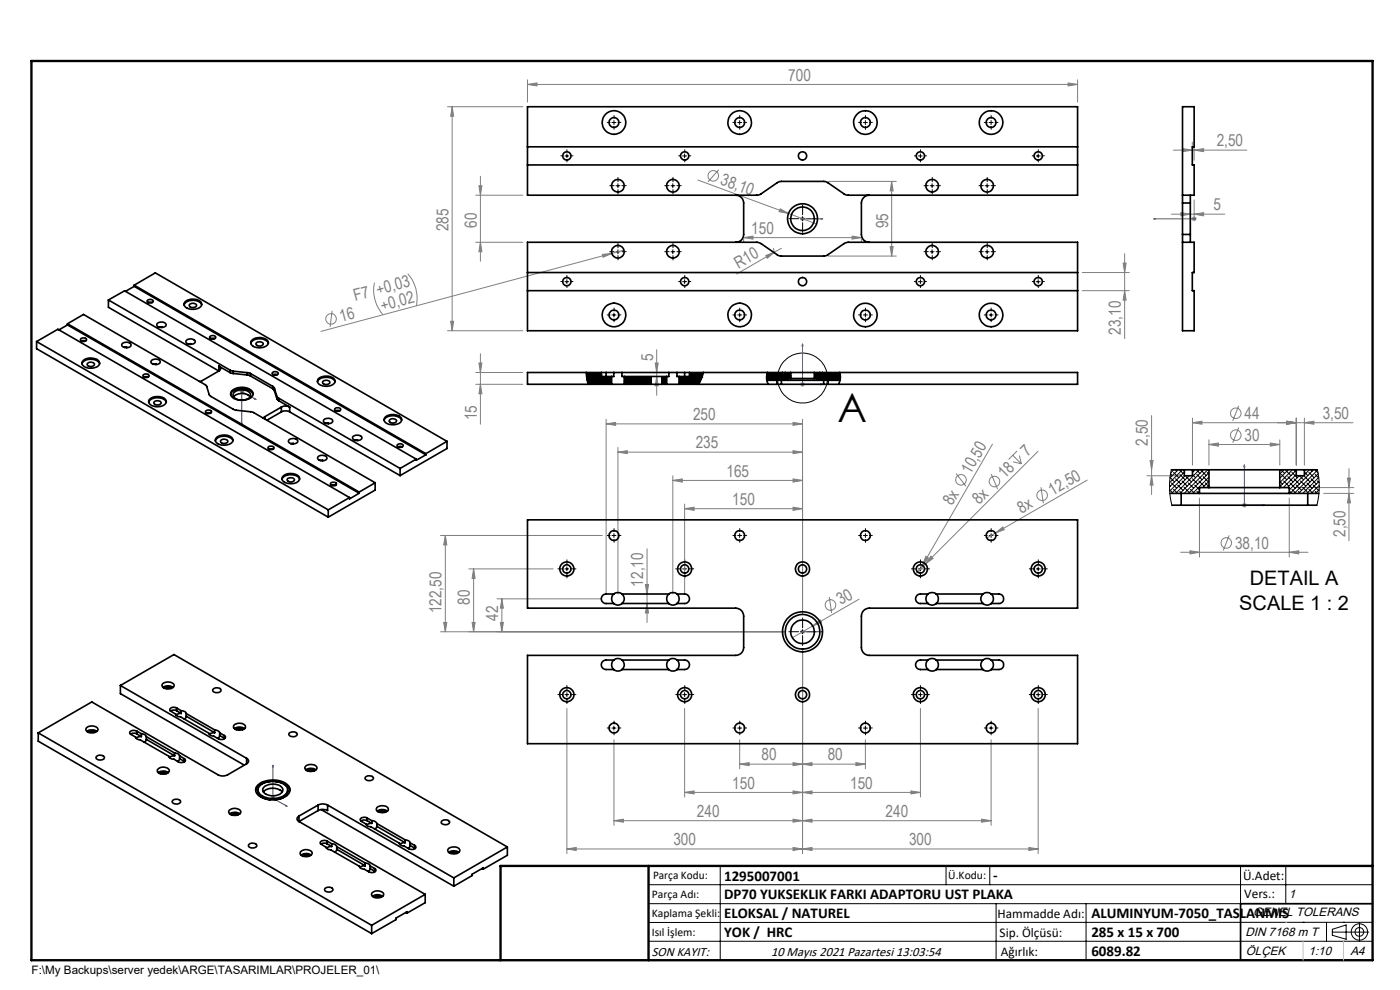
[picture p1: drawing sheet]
<svg xmlns="http://www.w3.org/2000/svg" width="297mm" height="210mm" viewBox="0 0 297 210" stroke-linecap="round" stroke-linejoin="round" font-family="sans-serif">
<defs><g id="words">
<text font-size="8.5" x="177.7" y="89.5">A</text>
<g font-size="4.2">
<text x="265.1" y="124.1">DETAIL A</text>
<text x="262.9" y="129.3">SCALE 1 : 2</text>
</g>
<g font-size="3.5" fill="#808080">
<text x="167.2" y="17.1">700</text>
<text x="258.1" y="31">2,50</text>
<text x="152.7" y="39.1" transform="rotate(20 152.7 39.1)">38,10</text>
<text x="257.4" y="44.6">5</text>
<text x="95.1" y="49.1" transform="rotate(-90 95.1 49.1)">285</text>
<text x="101.1" y="48.3" transform="rotate(-90 101.1 48.3)">60</text>
<text x="159.4" y="49.6">150</text>
<text x="188.4" y="48.5" transform="rotate(-90 188.4 48.5)">95</text>
<text x="156.6" y="57.1" transform="rotate(-30 156.6 57.1)">R10</text>
<text x="75.3" y="63.9" transform="rotate(-15 75.3 63.9)">F7 +0,03</text>
<text x="81.1" y="66" transform="rotate(-15 81.1 66)">+0,02</text>
<text x="72.3" y="68.3" transform="rotate(-15 72.3 68.3)">16</text>
<text x="237.8" y="71" transform="rotate(-90 237.8 71)">23,10</text>
<text x="138.5" y="76.6" transform="rotate(-90 138.5 76.6)">5</text>
<text x="101.1" y="89.2" transform="rotate(-90 101.1 89.2)">15</text>
<text x="147" y="89.1">250</text>
<text x="264" y="88.9">44</text>
<text x="280.6" y="88.9">3,50</text>
<text x="147.6" y="95.1">235</text>
<text x="243.5" y="94.6" transform="rotate(-90 243.5 94.6)">2,50</text>
<text x="264" y="93.5">30</text>
<text x="154.1" y="101.1">165</text>
<text x="205.9" y="100.8" transform="rotate(-60 205.9 100.8)">10,50</text>
<text x="213.1" y="101.7" transform="rotate(-45 213.1 101.7)">18</text>
<text x="218" y="96.9" transform="rotate(-45 218 96.9)">7</text>
<text x="155.4" y="107.1">150</text>
<text x="202" y="107.4" transform="rotate(-60 202 107.4)">8x</text>
<text x="207.7" y="107.1" transform="rotate(-45 207.7 107.1)">8x</text>
<text x="223.3" y="105.2" transform="rotate(-30 223.3 105.2)">12,50</text>
<text x="216.7" y="109" transform="rotate(-30 216.7 109)">8x</text>
<text x="285.4" y="113.9" transform="rotate(-90 285.4 113.9)">2,50</text>
<text x="262" y="116.4">38,10</text>
<text x="136.5" y="124.4" transform="rotate(-90 136.5 124.4)">12,10</text>
<text x="93.7" y="130.1" transform="rotate(-90 93.7 130.1)">122,50</text>
<text x="99.7" y="128.3" transform="rotate(-90 99.7 128.3)">80</text>
<text x="105.7" y="131.7" transform="rotate(-90 105.7 131.7)">42</text>
<text x="178.4" y="128.4" transform="rotate(-30 178.4 128.4)">30</text>
<text x="161.5" y="161.3">80</text>
<text x="175.6" y="161.3">80</text>
<text x="155.4" y="167.3">150</text>
<text x="180.4" y="167.3">150</text>
<text x="147.9" y="173.3">240</text>
<text x="187.9" y="173.3">240</text>
<text x="142.9" y="179.3">300</text>
<text x="192.9" y="179.3">300</text>
</g>
<g font-size="3.2">
<text x="153.6" y="186.8">1295007001</text>
<text x="153.6" y="190.8">DP70 YUKSEKLIK FARKI ADAPTORU UST PLAKA</text>
<text x="210.7" y="186.6">-</text>
<text x="153.6" y="194.8">ELOKSAL / NATUREL</text>
<text x="231.5" y="194.8">ALUMINYUM-7050_TASLANMIS</text>
<text x="153.6" y="198.8">YOK / HRC</text>
<text x="231.5" y="198.7">285 x 15 x 700</text>
<text x="231.5" y="202.8">6089.82</text>
</g>
<g font-size="2.8">
<text x="263.7" y="186.7">Ü.Adet:</text>
<text x="263.9" y="190.5">Vers.:</text>
<text x="211.6" y="194.8">Hammadde Adı:</text>
<text x="138.3" y="202.8">SON KAYIT:</text>
<text x="163.6" y="202.8">10 Mayıs 2021 Pazartesi 13:03:54</text>
<text x="212.1" y="198.7">Sip. Ölçüsü:</text>
<text x="212.3" y="202.7">Ağırlık:</text>
</g>
<g font-size="2.6">
<text x="273.4" y="190.4">1</text>
<text x="265.9" y="194.4">GENEL TOLERANS</text>
<text x="264.2" y="198.5">DIN 7168 m T</text>
<text x="264.3" y="202.6">ÖLÇEK</text>
<text x="277.6" y="202.6">1:10</text>
<text x="286.5" y="202.6">A4</text>
</g>
<g font-size="2.5">
<text x="138.3" y="190.5">Parça Adı:</text>
<text x="138.5" y="186.5">Parça Kodu:</text>
<text x="201.2" y="186.5">Ü.Kodu:</text>
<text x="138.3" y="194.5">Kaplama Şekli:</text>
<text x="138.3" y="198.6">Isıl İşlem:</text>
<text x="6.7" y="206.7">F:\My Backups\server yedek\ARGE\TASARIMLAR\PROJELER_01\</text>
</g>
</g></defs>
<g fill="none" stroke="#808080" stroke-width=".21">
<path d="M111.9 17.9l2-.3v.6zM111.9 16.9v4.8M111.9 17.9h116.7M226.6 17.6l2 .3-2 .3zM228.6 16.9v4.8M94.9 22.6h16M95.9 22.6l.3 2.1h-.6zM95.9 22.6v47.6M101.6 39.4h.6l-.3 2zM101.9 37.4v18M148.1 38.2l19.2 7.1M152.5 36l-2.3 2.6"/>
<path d="M175.7 38.5h14.4M189.2 38.5l.3 2h-.7zM189.2 38.5v15.8M248.9 31.8h15.6M250.9 31.5l2 .3-2 .4zM252.9 30.2v.7M253.3 31.8l2-.3v.7zM253.3 30.9v3.1M79.4 60a8 8 0 0 0 1.8 6.8M86.5 58.1a7.8 7.8 0 0 1 1.8 6.8M100.9 41.4h10M100.9 51.4h10"/>
<path d="M101.9 51.4l.3 2h-.6zM127.8 54l2-.2-1.8 .8zM129.8 53.8l-61.7 16.5M132.4 53l-2.6 .8M157.8 50.4l1.9-.3v.6zM157.8 50.7v.7M157.8 50.4h24.9M162.5 54.2l1.8-.7-1.5 1.3zM164.1 52.6l.2 .7M164.3 53.5l-8 4.6M165.5 44.3l1.8 1-2-.4zM165.8 52.7l-1.5 .8"/>
<path d="M167.3 45.3l5.9 2.2M169.8 46.4h.9M169.9 46.1l.7 .7M170.3 45.9v1M170.6 46.1l-.7 .7M175.7 54.3h14.4M180.8 50.1l1.9 .3-1.9 .3zM182.7 50.7v.7M188.8 52.3h.7l-.3 2zM229.6 57.8h10M238.3 55.8h.6l-.3 2zM238.6 53.8v18"/>
<path d="M248.5 45.4h11.3M250.5 45.1l2 .3-2 .4zM252.8 46.4h1.1M253 46.1l.7 .7M253.3 45.4l2-.3v.7zM253.3 42.4v4.5M253.7 46.1l-.7 .7M70.4 65.9l-.4 3.4M94.9 70.2h16M95.6 68.1h.6l-.3 2.1zM100.9 79h10M101.6 77h.6l-.3 2z"/>
<path d="M101.9 75v15M139 77h.6l-.3 2zM139.3 79.9l.3 1.9h-.6zM139.3 74.2v9.6M229.6 61.7h10M238.6 61.7l.3 2h-.6zM50.8 83h1M50.9 82.7l.7 .7M51.3 82.5v1M51.6 82.7l-.7 .7M100.9 81.5h10M101.9 81.5l.3 2h-.6z"/>
<path d="M128.6 89.9l2-.3v.6zM128.6 88.9v37.1M128.6 89.9h41.7M131.1 95.9l2-.3v.6zM131.1 94.9v31.1M131.1 95.9h39.2M168.2 95.6l2.1 .3-2.1 .3zM168.2 89.6l2.1 .3-2.1 .3zM169.8 81.5h.9M169.9 81.2l.7 .7M170.3 81v1M170.3 88.9v41.2"/>
<path d="M170.6 81.2l-.7 .7M210.5 94.2l-15.7 27.3M214.8 96.6l1.9 1.8M214.9 98l1.8 .4M215.8 95.7l-1.8 1.8M216.3 96.6l.4 1.8M220.2 95.7l-26 26M244 97.7h.6l-.3 2zM244.3 88.2v16.7M253 89.7l2-.3v.6zM253 88.7v10M253 89.7h34"/>
<path d="M256.5 94.3l2-.3v.6zM256.5 93.3v5.4M256.5 94.3h15M262.8 86.1l-1.3 3.2M262.8 90.7l-1.3 3.2M269.5 94l2 .3-2 .3zM271.5 93.3v5.4M273 89.4l2 .3-2 .3zM275 88.7v10M276.7 89.7l2-.3v.6zM276.7 88.7v10M286.2 99.4v15.3"/>
<path d="M93.5 113.6h34.3M94.5 113.6l.3 2h-.7zM94.5 113.6v20.4M137.3 116.4v15.6M142.7 101.9l2-.3v.7zM142.7 100.9v25.1M142.7 101.9h27.6M145.2 107.9l2-.3v.7zM145.2 106.9v19.1M145.2 107.9h25.1M168.2 107.6l2.1 .3-2.1 .4zM168.2 101.6l2.1 .3-2.1 .4z"/>
<path d="M196.4 118l.6 .3-1.3 1.6zM197.5 118l.4 .5-1.6 1.1zM202.8 100.4l2.1 2.7M210.3 100.6l1.3 3.1M211.1 113.1l1.6-1.3 .3 .6zM211.1 113.1l-1.8 1M220.8 103.4l.5 3.4M230.6 101.8l-19.5 11.3M243.3 100.9h6.9M244.3 100.9l.3 2h-.6zM250.5 117.1h27M252.4 116.8l2.1 .3-2.1 .4z"/>
<path d="M254.5 105.6v12.6M260.8 113.6l-1.3 3.2M263.5 107.2h1M263.6 106.8l.7 .7M264 106.7v1M264.3 106.8l-.7 .7M273.5 117.1l2-.3v.7zM273.5 105.6v12.6M274.5 103.4h12.7M280.8 104.7h6.4M285.9 101.4h.6l-.3 2zM286.2 104.7l.3 2h-.6z"/>
<path d="M93.5 134h72.8M94.1 132h.7l-.3 2zM99.4 120.7h17.9M100.2 132h.6l-.3 2zM100.5 120.7l.3 2h-.6zM100.5 120.7v13.3M105.4 127h22.2M106.2 132h.6l-.3 2zM106.5 127l.3 2h-.6zM106.5 127v7M136.9 124h.7l-.3 2zM137.3 128l.3 2h-.7z"/>
<path d="M169.8 134h.9M169.9 133.7l.7 .7M170.3 133.5v1M170.3 137.9v43.2M170.6 133.7l-.7 .7M172.4 132.8l1.6-1.3 .3 .5zM172.4 132.8l-4.3 2.5M175.9 126.6l.5 3.4M182.2 127.1l-9.8 5.7M120.3 150.3v30.8M130.2 156.9v18.2M145.2 150.3v18.8"/>
<path d="M156.9 156.9v6.2M183.6 156.9v6.2M195.3 150.3v18.8M210.3 156.9v18.2M220.2 150.3v30.8M57.4 169.3h1M57.5 169l.7 .7M57.9 168.8v1M58.2 169l-.7 .7M130.2 174.1l2.1-.3v.6zM130.2 174.1h80.1M145.2 168.1l2-.3v.6z"/>
<path d="M145.2 168.1h50.1M156.9 162.1l2-.3v.6zM156.9 162.1h26.7M168.2 161.8l2.1 .3-2.1 .3zM168.2 167.8l2.1 .3-2.1 .3zM168.2 173.8l2.1 .3-2.1 .3zM168.2 179.8l2.1 .3-2.1 .3zM170.3 162.1l2-.3v.6zM170.3 168.1l2-.3v.6zM170.3 174.1l2-.3v.6zM181.6 161.8l2 .3-2 .3zM193.3 167.8l2 .3-2 .3z"/>
<path d="M208.2 173.8l2.1 .3-2.1 .3zM218.3 179.8l1.9 .3-1.9 .3zM120.3 180.1l1.9-.3v.6zM120.3 180.1h99.9M170.3 180.1l2-.3v.6z"/>
<circle cx="151.3" cy="37.3" r="1.13"/>
<circle cx="70.2" cy="67.6" r="1.13"/>
<circle cx="262.2" cy="87.7" r="1.12"/>
<circle cx="262.2" cy="92.3" r="1.12"/>
<circle cx="203.9" cy="101.8" r="1.12"/>
<circle cx="211" cy="102.1" r="1.13"/>
<circle cx="221.1" cy="105.1" r="1.12"/>
<circle cx="260.2" cy="115.2" r="1.12"/>
<circle cx="176.2" cy="128.3" r="1.13"/>
</g>
<g fill="none" stroke="#000" stroke-width=".21">
<path d="M119.8 33.1h.9M120.3 32.7v.8M129.8 26h.9M130.2 25.6v.8M130.7 39.4h.8M131.1 39v.8M142.3 39.4h.9M142.7 39v.8M144.8 33.1h.9M145.2 32.7v.8M156.5 26h.8M156.9 25.6v.8"/>
<path d="M183.2 26h.8M183.6 25.6v.8M194.8 33.1h.9M195.3 32.7v.8M197.3 39.4h.9M197.7 39v.8M209 39.4h.8M209.4 39v.8M209.8 26h.9M210.3 25.6v.8M219.8 33.1h.9M220.2 32.7v.8"/>
<path d="M119.8 59.8h.9M120.3 59.3v.8M130.7 53.4h.8M131.1 53v.8M142.3 53.4h.9M142.7 53v.8M144.8 59.8h.9M145.2 59.3v.8M169.8 46.4h.9M170.3 46v.8M194.8 59.8h.9M195.3 59.3v.8"/>
<path d="M197.3 53.4h.9M197.7 53v.8M209 53.4h.8M209.4 53v.8M219.8 59.8h.9M220.2 59.3v.8M129.8 66.8h.9M130.2 66.4v.8M156.5 66.8h.8M156.9 66.4v.8M183.2 66.8h.8M183.6 66.4v.8"/>
<path d="M209.8 66.8h.9M210.3 66.4v.8M129.8 113.6h.9M130.2 113.2v.8M156.5 113.6h.8M156.9 113.2v.8M183.2 113.6h.8M183.6 113.2v.8M209.8 113.6h.9M210.3 113.2v.8M119.8 120.7h.9M120.3 120.3v.8"/>
<path d="M144.8 120.7h.9M145.2 120.3v.8M169.8 134h.9M170.3 133.6v.8M194.8 120.7h.9M195.3 120.3v.8M219.8 120.7h.9M220.2 120.3v.8M119.8 147.3h.9M120.3 146.9v.9M129.8 154.4h.9M130.2 154v.9"/>
<path d="M144.8 147.3h.9M145.2 146.9v.9M156.5 154.4h.8M156.9 154v.9M183.2 154.4h.8M183.6 154v.9M194.8 147.3h.9M195.3 146.9v.9M209.8 154.4h.9M210.3 154v.9M219.8 147.3h.9M220.2 146.9v.9"/>
<path d="M137.6 187.7h153.6M137.6 191.7h153.6M137.6 199.7h153.6M152.8 183.7v20M200.7 183.7v4M210 183.7v4M211.3 191.7v12M230.4 191.7v12M263.2 183.7v20M272.8 183.7v8M276.4 195.6h.1M281.4 195.6v4.1"/>
<path d="M282.6 197.7h7.8M282.6 197.1l3-.9v3l-3-.8zM285 195.6h.1M288.4 195.8v3.8M291.2 195.6l-153.6 .1"/>
<circle cx="170.3" cy="80.2" r="5.3"/>
<circle cx="288.4" cy="197.7" r="1.74"/>
<circle cx="288.4" cy="197.7" r=".93"/>
</g>
<g fill="none" stroke="#00f" stroke-width=".21">
<path d="M170.1 46.4h.3zM170.3 46.4h.1M170.3 46.4h4.3M174.6 46.4h-.5h.5M244.8 46.4h.4h-.4M244.8 46.4h8.5M253.2 46.4h.3zM253.3 46.4h.1M170.3 72.9l.1 .5h-.3zM170.3 72.9v8.6h4.3M51.2 89.6l.2 .1-.1 .3zM54 84.5l.3 .3-.3-.1z"/>
<path d="M54.3 84.8l-3-1.8v7M174.1 81.4l.5 .1-.5 .1zM264 98.6l.1 .4h-.2zM264 98.6v8.6h4.3M267.9 107.1l.4 .1-.4 .1zM170.1 134h.3zM170.3 134h.1M170.3 134h4.3M174.6 134h-.5h.5M57.9 162.3l.1 .4-.2-.1zM57.9 162.3v7l3 1.8M60.6 170.8l.3 .3-.3-.1z"/>
</g>
<g fill="none" stroke="#000" stroke-width=".21" stroke-dasharray="15.2 1.3 1.3 1.3">
<path d="M119.4 33.1h-.4M120.3 32.2v-.4M120.3 33.9v.4M121.1 33.1h.5M129.4 26h-.6M130.3 25.1v-.6M130.3 26.8v.6M130.3 39.4h-.9M131.1 26h.6M131.1 38.6v-1M131.9 39.4h1M141.9 39.4h-.9"/>
<path d="M142.8 38.6v-1M143.6 39.4h.9M144.4 33.1h-.4M145.3 32.2v-.4M145.3 33.9v.4M146.1 33.1h.5M156.1 26h-.6M156.9 25.1v-.6M156.9 26.8v.6M157.8 26h.6M182.8 26h-.7M183.6 25.1v-.6"/>
<path d="M183.6 26.8v.6M184.4 26h.7M194.4 33.1h-.4M195.3 32.2v-.4M195.3 33.9v.4M196.1 33.1h.5M196.9 39.4h-.9M197.8 38.6v-1M198.6 39.4h.9M208.6 39.4h-.9M209.4 26h-.6M209.4 38.6v-1"/>
<path d="M210.3 25.1v-.6M210.3 26.8v.6M210.3 39.4h.9M211.1 26h.6M219.4 33.1h-.4M220.3 32.2v-.4M220.3 33.9v.4M221.1 33.1h.5M119.4 59.7h-.4M120.3 58.9v-.5M121.1 59.7h.5M130.3 53.4h-.9"/>
<path d="M131.1 52.6v-1M131.1 54.2v.9M131.1 40.2v.9M131.9 53.4h1M141.9 53.4h-.9M142.8 52.6v-1M142.8 54.2v.9M142.8 40.2v.9M143.6 53.4h.9M144.4 59.7h-.4M145.3 58.9v-.5M146.1 59.7h.5"/>
<path d="M169.4 46.4h-2M170.3 45.6v-2.1M170.3 47.2v2.1M171.1 46.4h2.1M194.4 59.7h-.4M195.3 58.9v-.5M196.1 59.7h.5M196.9 53.4h-.9M197.8 40.2v.9M197.8 52.6v-1M197.8 54.2v.9M198.6 53.4h.9"/>
<path d="M208.6 53.4h-.9M209.4 40.2v.9M209.4 52.6v-1M209.4 54.2v.9M210.3 53.4h.9M219.4 59.7h-.4M220.3 58.9v-.5M221.1 59.7h.5M120.3 60.6v.4M129.4 66.8h-.6M130.3 66v-.7M130.3 67.6v.7"/>
<path d="M131.1 66.8h.6M145.3 60.6v.4M156.1 66.8h-.6M156.9 66v-.7M156.9 67.6v.7M157.8 66.8h.6M182.8 66.8h-.7M183.6 66v-.7M183.6 67.6v.7M184.4 66.8h.7M195.3 60.6v.4M209.4 66.8h-.6"/>
<path d="M210.3 66v-.7M210.3 67.6v.7M211.1 66.8h.6M220.3 60.6v.4M120.3 119.8v-1M129.4 113.6h-.6M130.3 112.8v-.7M130.3 114.4v.6M131.1 113.6h.6M145.3 119.8v-1M156.1 113.6h-.6M156.9 112.8v-.7"/>
<path d="M156.9 114.4v.6M157.8 113.6h.6M182.8 113.6h-.7M183.6 112.8v-.7M183.6 114.4v.6M184.4 113.6h.7M195.3 119.8v-1M209.4 113.6h-.6M210.3 112.8v-.7M210.3 114.4v.6M211.1 113.6h.6M220.3 119.8v-1"/>
<path d="M119.4 120.7h-1M120.3 121.5v1.1M121.1 120.7h1.1M144.4 120.7h-1M145.3 121.5v1.1M146.1 120.7h1.1M169.4 134h-2M170.3 133.2v-2.1M170.3 134.8v2.1M171.1 134h2.1M194.4 120.7h-1M195.3 121.5v1.1"/>
<path d="M196.1 120.7h1.1M219.4 120.7h-1M220.3 121.5v1.1M221.1 120.7h1.1M119.4 147.3h-1M120.3 146.5v-1.1M120.3 148.2v1.1M121.1 147.3h1.1M129.4 154.4h-.6M130.3 153.6v-.6M130.3 155.3v.6M131.1 154.4h.6"/>
<path d="M144.4 147.3h-1M145.3 146.5v-1.1M145.3 148.2v1.1M146.1 147.3h1.1M156.1 154.4h-.6M156.9 153.6v-.6M156.9 155.3v.6M157.8 154.4h.6M182.8 154.4h-.7M183.6 153.6v-.6M183.6 155.3v.6M184.4 154.4h.7"/>
<path d="M194.4 147.3h-1M195.3 146.5v-1.1M195.3 148.2v1.1M196.1 147.3h1.1M209.4 154.4h-.6M210.3 153.6v-.6M210.3 155.3v.6M211.1 154.4h.6M219.4 147.3h-1M220.3 146.5v-1.1M220.3 148.2v1.1M221.1 147.3h1.1"/>
</g>
<path d="M106.2 203.7h185" fill="none" stroke="#000" stroke-width=".25"/>
<path d="M291.2 191.7h-28v12" fill="none" stroke="#000" stroke-width=".35"/>
<path d="M6.7 12.9h284.5v190.8h-284.5zM137.6 183.7v20M291.2 183.7h-185v20" fill="none" stroke="#000" stroke-width=".5"/>
<path d="M272.8 195.6h.1M276.4 199.7v4M285 199.7v4" fill="none" stroke="#c0c0c0" stroke-width=".21"/>
<g fill="#00f">
<path d="M60.6 170.8l.3 .3-.3-.1zM57.9 162.3l.1 .4-.2-.1zM174.1 46.4h.5zM170.1 46.4h.3z"/>
<path d="M174.1 81.4l.5 .1-.5 .1zM170.3 72.9l.1 .5h-.3z"/>
<path d="M54 84.5v.2l.3 .1zM51.2 89.6l.1 .4 .1-.3zM267.9 107.1l.4 .1-.4 .1zM264 98.6l.1 .4h-.2z"/>
<path d="M253.2 46.4h.3zM244.8 46.4h.4z"/>
<path d="M174.1 134h.5zM170.1 134h.3z"/>
</g>
<g fill="#808080">
<path d="M165.5 44.3l1.8 1-2-.4z"/>
<path d="M127.8 54l2-.2-1.8 .8z"/>
<path d="M162.5 54.2l1.8-.7-1.5 1.3z"/>
<path d="M172.4 132.8l1.6-1.3 .3 .5z"/>
<path d="M211.1 113.1l1.6-1.3 .3 .6z"/>
<path d="M197.5 118l.4 .5-1.6 1.1z"/>
<path d="M196.4 118l.6 .3-1.3 1.6z"/>
<path d="M168.2 161.8l2.1 .3-2.1 .3zM156.9 162.1l2-.3v.6zM168.2 167.8l2.1 .3-2.1 .3zM145.2 168.1l2-.3v.6zM168.2 173.8l2.1 .3-2.1 .3zM130.2 174.1l2.1-.3v.6zM168.2 179.8l2.1 .3-2.1 .3zM120.3 180.1l1.9-.3v.6zM168.2 107.6l2.1 .3-2.1 .4zM145.2 107.9l2-.3v.7zM168.2 101.6l2.1 .3-2.1 .4zM142.7 101.9l2-.3v.7zM168.2 95.6l2.1 .3-2.1 .3zM131.1 95.9l2-.3v.6zM168.2 89.6l2.1 .3-2.1 .3zM128.6 89.9l2-.3v.6z"/>
<path d="M170.3 162.1l2-.3v.6zM181.6 161.8l2 .3-2 .3zM170.3 168.1l2-.3v.6zM193.3 167.8l2 .3-2 .3zM170.3 174.1l2-.3v.6zM208.2 173.8l2.1 .3-2.1 .3zM170.3 180.1l2-.3v.6zM218.3 179.8l1.9 .3-1.9 .3zM250.9 31.5l2 .3-2 .4zM253.3 31.8l2-.3v.7zM250.5 45.1l2 .3-2 .4zM253.3 45.4l2-.3v.7zM253 89.7l2-.3v.6zM273 89.4l2 .3-2 .3zM273 89.4l2 .3-2 .3zM276.7 89.7l2-.3v.6zM256.5 94.3l2-.3v.6zM269.5 94l2 .3-2 .3zM252.4 116.8l2.1 .3-2.1 .4zM273.5 117.1l2-.3v.7z"/>
<path d="M180.8 50.1l1.9 .3-1.9 .3zM157.8 50.4l1.9-.3v.6z"/>
<path d="M139.3 79.9l.3 1.9h-.6zM139 77h.6l-.3 2zM106.2 132h.6l-.3 2zM106.5 127l.3 2h-.6zM100.2 132h.6l-.3 2zM100.5 120.7l.3 2h-.6zM137.3 128l.3 2h-.7zM136.9 124h.7l-.3 2z"/>
<path d="M101.6 39.4h.6l-.3 2zM101.9 51.4l.3 2h-.6zM189.2 38.5l.3 2h-.7zM188.8 52.3h.7l-.3 2zM95.9 22.6l.3 2.1h-.6zM95.6 68.1h.6l-.3 2.1zM238.3 55.8h.6l-.3 2zM238.6 61.7l.3 2h-.6zM101.6 77h.6l-.3 2zM101.9 81.5l.3 2h-.6zM94.5 113.6l.3 2h-.7zM94.1 132h.7l-.3 2zM244 97.7h.6l-.3 2zM244.3 100.9l.3 2h-.6zM285.9 101.4h.6l-.3 2zM286.2 104.7l.3 2h-.6z"/>
<path d="M111.9 17.9l2-.3v.6zM226.6 17.6l2 .3-2 .3z"/>
</g>
<g fill="none" stroke="#000" stroke-width=".35">
<path d="M111.9 22.6h116.7v18.8h-48.8l-.6-.2-3.7-2.5-.7-.2h-9.4l-4.1 2.7-.6 .2h-48.8zM111.9 31.1h116.7M111.9 35h116.7M250.9 22.6h2.4v8.5h-.4v3.9h.4v6.4h-2.4zM111.9 51.4h48.8l.6 .2 3.7 2.5 .7 .2h9.4l4.1-2.7 .6-.2h48.8v18.8h-116.7zM111.9 57.8h116.7M156.1 41.4a1.69 1.69 0 0 1 1.7 1.7v6.6a1.63 1.63 0 0 1-1.7 1.7M184.4 41.4a1.69 1.69 0 0 0-1.7 1.7v6.6a1.63 1.63 0 0 0 1.7 1.7M250.9 49.7v1.7M250.9 41.4v1.7M250.9 51.4h2.4v6.4h-.4v3.9h.4v8.5h-2.4zM250.9 43.1v6.6"/>
<path d="M250.9 49.7h1.6M250.9 43.1h1.6M252.5 49.7v1.7M252.5 41.4v1.7M252.5 43.1v6.6M7.8 72.5v1.5l61.8 35.7M7.8 72.5l61.8 35.7M7.8 72.5l4.5-2.7 61.9 35.7M14.3 68.7l3.4-2 25.9 15 .3 .2 .5 1.9 .3 .3 5.1 2.9 4 .5 25.8 14.9M14.3 68.9l-1.8 1.1M14.3 68.9l61.9 35.7M14.3 68.7l61.9 35.7"/>
<path d="M14.3 68.7v.2M17.1 71.9a.71 .71 0 0 1 1.2 .3 .73 .73 0 0 1-1.2-.2zM17.3 72.3h.9M17.4 77.1a2.31 2.31 0 0 1 3.7 0M17.8 76.4a2.64 2.64 0 0 1 3.2 .3 1.02 1.02 0 0 1-1.1 1.3 2.08 2.08 0 0 1-2.5-.9l.1-.4zM18.6 77.1a.89 .89 0 0 1 1.4 .3 .89 .89 0 0 1-1.5-.2zM23 63.6l25.8 14.9M23 63.6l3.4-1.9 61.9 35.7M23 63.6v1.6l23.4 13.5M26 72.8a1.14 1.14 0 0 1 1.8 .4 1.12 1.12 0 0 1-2-.1zM26.4 73.7l.5-.1v.2M28.5 60.7l61.8 35.8"/>
<path d="M28.5 60.7l-1.9 1.1M28.5 60.5l4.4-2.6 61.9 35.7M28.5 60.5l61.8 35.7M28.5 60.5v.2M30.4 79.5a.71 .71 0 0 1 1.2 .3 .73 .73 0 0 1-1.3-.2zM31.3 63.7a.72 .72 0 0 1 1.2 .3 .71 .71 0 0 1-.7 .3 .71 .71 0 0 1-.6-.5zM31.4 64.2h.9M32.1 76.5a1.25 1.25 0 0 1 1.9 .2 1.14 1.14 0 0 1-2 0zM32.5 77.2h.6v.1M33.4 68.6a1.15 1.15 0 0 1 1.8 .4 1.21 1.21 0 0 1-2-.1zM33.8 69.4l.5 .1M39.1 64.7a2.31 2.31 0 0 1 3.7 0"/>
<path d="M39.4 63.9a2.55 2.55 0 0 1 3.3 .4 1.13 1.13 0 0 1-1.2 1.3 1.92 1.92 0 0 1-2.4-1.1zM39.5 72.2a1.17 1.17 0 0 1 1.9 .3 1.16 1.16 0 0 1-2 0zM40 73l.5-.1v.2M40.2 64.6a.89 .89 0 0 1 1.5 .3 .91 .91 0 0 1-1.6-.2zM44.6 71.4a.72 .72 0 0 1 1.2 .2 .71 .71 0 0 1-.7 .4 .71 .71 0 0 1-.6-.5zM44.7 71.8h.8M46.4 78.7l-3.5 2-.6 .2M46.4 77.7a.53 .53 0 0 1 .4 .5 .53 .53 0 0 1-.4 .5M46.4 77.7l2.4 1.3M46.4 77.7v1M48.8 78.5l.7 .2M48.8 79l.7 .2"/>
<path d="M48.8 78.5v.5M49.5 78.7l3 .3M49.5 79.2l3 .3M49.5 78.7v.5M52.5 79l.6 .2M52.5 79.5l.6 .3M52.5 79v.5M53.1 79.2l4.8 2.8M53.1 79.8l4.8 2.7M53.1 79.2v.6M53.2 72.8a2.31 2.31 0 0 1 3.7 0M53.5 72.1a2.37 2.37 0 0 1 3.4 .5 1.73 1.73 0 0 1-2.1 1.2 1.25 1.25 0 0 1-1.5-1.4z"/>
<path d="M54.4 72.7a.94 .94 0 0 1 1.4 .3 .89 .89 0 0 1-1.5-.1zM57.8 79a.72 .72 0 0 1 1.2 .3 .71 .71 0 0 1-.7 .3 .71 .71 0 0 1-.6-.5zM57.9 79.5h.9M111.9 61.7h116.7M124.4 79l.4 2.5M127.6 79h1M127.6 79h-15.7v2.5h17.9M127.6 79v.9h2.2M128.6 79h1.6M128.6 79v.9M129.8 79.9v1.6M130.2 79v.9h-.4"/>
<path d="M130.2 79h1.7M131.9 79v.9h.5M131.9 79h10M132.4 79.9v1.6M132.4 79.9h9M141.4 79.9v1.6M141.9 79v.9h-.5M141.9 79h1.7M143.6 79v.9h.5M143.6 79h1.6M144.1 79.9v1.6M145.2 79h1.1"/>
<path d="M145.2 79v.9M146.3 79h19.7M146.3 79v.9h-2.2M149.2 79l-.2 .9-.8 1.6M162.8 79a3 3 0 0 0 .2 2.5M166 79h.6M166 79v.4h.6v-.4M166.6 79h1.1M167.7 79h5.1M167.7 79v1.3M172.8 79h1.1M172.8 79v1.3"/>
<path d="M173.9 79h.6M173.9 79v.4h.6v-.4M174.5 79h54.1v2.5h-52.9M178.2 79a3.5 3.5 0 0 1-.3 2.5M30.5 80h.9M31.5 85.3a2.31 2.31 0 0 1 3.8 0M31.8 84.7a2.44 2.44 0 0 1 3.4 .3 1.38 1.38 0 0 1-1.7 1.3 1.63 1.63 0 0 1-2-1.2zM32.7 85.3a.89 .89 0 0 1 1.5 .2 .91 .91 0 0 1-1.6-.1zM43.7 87.2a.72 .72 0 0 1 1.2 .2 .71 .71 0 0 1-.7 .4 .71 .71 0 0 1-.6-.5zM43.8 87.7h.9M45.7 93.5a2.31 2.31 0 0 1 3.7 0M46 92.7a2.55 2.55 0 0 1 3.4 .4 1.13 1.13 0 0 1-1.3 1.3 1.92 1.92 0 0 1-2.4-1z"/>
<path d="M46.9 93.3a.94 .94 0 0 1 1.4 .4 .89 .89 0 0 1-1.5-.2zM48.9 83.7a2.66 2.66 0 0 1 3.3-1.2 1.74 1.74 0 0 1 1.5 1.2M49.1 82.9a3.2 3.2 0 0 1 4.5 .3 1.43 1.43 0 0 1-1.6 1.6 2.79 2.79 0 0 1-3-1l-.1-.3zM49.6 84.2a2.51 2.51 0 0 1 3.5 0M49.6 83.3a2.55 2.55 0 0 1 3.5 .2 1.19 1.19 0 0 1-1.3 1.3 1.98 1.98 0 0 1-2.4-1zM56.2 88.4l-.4 .3M56.2 88.4v.5M56.9 94.8a.74 .74 0 0 1 1.2 .3 .71 .71 0 0 1-.7 .3 .71 .71 0 0 1-.5-.5zM57 95.3h.9M57.9 82l.3 .4M57.9 82.5l.3 .4M57.9 82v.5"/>
<path d="M58.2 82.4l.5 1.7M58.2 82.9l.5 1.7M58.2 82.4v.5M58.7 84.1l.4 .3M58.7 84.6l.4 .4M58.7 84.1v.5M59.1 85l2.4 1.4M59.1 84.4v.6M59.1 84.4l25.8 15M59.7 86.4a1.94 1.94 0 0 1 1.8 0M59.7 87.4a1.94 1.94 0 0 1 1.8 0M59.7 86.4l-3.5 2"/>
<path d="M59.7 86.4v1M59.7 87.4l-3.1 1.7M61.2 93.4a1.23 1.23 0 0 1 2 .2 1.18 1.18 0 0 1-2 0zM61.5 86.4v1M61.5 87.4l23.4 13.5M61.7 94.1h.5M67.3 81a2.39 2.39 0 0 1 3.5-.5l.2 .5M67.5 96.9a1.27 1.27 0 0 1 1.9 .2 1.1 1.1 0 0 1-1 .6 1.1 1.1 0 0 1-1-.6zM67.6 80.3a2.47 2.47 0 0 1 3.4 .4 1.38 1.38 0 0 1-1.7 1.2 1.64 1.64 0 0 1-2-1.1zM67.9 97.7l.5-.1v.1M68.5 80.9a.87 .87 0 0 1 1.5 .3 .88 .88 0 0 1-1.6-.2zM68.7 89a1.24 1.24 0 0 1 1.9 .3 1.1 1.1 0 0 1-1 .6 1.1 1.1 0 0 1-1-.7z"/>
<path d="M69.1 89.8l.6-.1v.2M71 86.7a.64 .64 0 0 1 .8-.3 .64 .64 0 0 1 .4 .7 .8 .8 0 0 1-1.2-.3zM71.2 87.1h.9M74.9 92.6a1.26 1.26 0 0 1 1.9 .3 1.15 1.15 0 0 1-2-.1zM75.3 93.4h.5M81.5 89.1a2.27 2.27 0 0 1 3.7 0M81.7 88.5a2.43 2.43 0 0 1 3.5 .3 1.27 1.27 0 0 1-1.5 1.3 1.84 1.84 0 0 1-2.2-1.1zM82.6 89.1a.89 .89 0 0 1 1.5 .3 .86 .86 0 0 1-1.5-.2zM84.2 94.4a.73 .73 0 0 1 1.3 .2 .71 .71 0 0 1-.7 .3 .71 .71 0 0 1-.6-.5zM84.5 94.8h.8M84.9 99.4v1.5M88.3 97.4l-3.4 2"/>
<path d="M90.3 96.5l-2 1.1v-.2M90.3 96.2v.3M94.8 93.6v1.5l-9.9 5.8M94.8 93.6l-4.5 2.6M129.8 81.5h2.6M132.4 81.5h9M141.4 81.5h2.7M144.1 81.5h20.7M162.7 80.7h4.4M164.8 81.5h1M164.8 80.7v.8M165.8 81.5h8.9"/>
<path d="M165.8 80.7v.8M167.1 80.7h6.3M167.7 80.3h5.1M167.7 80.3h-.6v.4M172.8 80.3h.6v.4M173.4 80.7h4.8M174.7 81.5h1M174.7 80.7v.8M175.7 80.7v.8M248.5 99.7h2.7M251.2 99.7h1.8M251.2 99.7v1.2h1.8v-1.2"/>
<path d="M253 99.7h3.5M256.5 99.7h15M256.5 99.7v3.7M271.5 99.7v3.7M271.5 99.7h3.5M275 99.7h1.7M275 99.7v1.2h1.7v-1.2M276.7 99.7h2.8M59.8 101.7a2.3 2.3 0 0 1 3.7-.2v.2M60 101.1a2.5 2.5 0 0 1 3.5 .2 1.22 1.22 0 0 1-1.6 1.3 1.59 1.59 0 0 1-2.1-1.2zM61 101.6a.87 .87 0 0 1 1.4 .3 .88 .88 0 0 1-1.5-.2zM69.6 108.2v1.5"/>
<path d="M70.2 102.5a.64 .64 0 0 1 .7-.3 .64 .64 0 0 1 .4 .7 .76 .76 0 0 1-1.2-.3zM70.3 103h.9M74.2 105.5l-4.6 2.7M76.2 104.4v.2M76.2 104.6l-2 1.2v-.3M79.6 102.4l-3.4 2M79.6 102.4v1.6l-10 5.7M111.9 110.3h116.7v18.7h-44.2a1.69 1.69 0 0 0-1.7 1.7v6.7a1.69 1.69 0 0 0 1.7 1.6h44.2v18.8h-116.7v-18.8h44.2a1.69 1.69 0 0 0 1.7-1.6v-6.7a1.69 1.69 0 0 0-1.7-1.7h-44.2zM248.2 104.7h6.3M248.6 107.2h2M250.6 104.7v2.5M250.6 107.2h26.8"/>
<path d="M254.5 104.7h19M256.5 103.4h15M256.5 103.4h-2v1.3M271.5 103.4h2v1.3M273.5 104.7h6.3M277.4 107.2h2M277.4 104.7v2.5M130.2 126a1.33 1.33 0 0 1 1.7 0M130.2 126h-1.6a1.01 1.01 0 0 0-1 1 1.01 1.01 0 0 0 1 1h1.6M130.2 128a1.23 1.23 0 0 0 1.7 0M130.2 126a1.33 1.33 0 0 0 0 2M131.9 126a1.27 1.27 0 0 1 0 2"/>
<path d="M131.9 126h10M131.9 128h10M141.9 128a1.23 1.23 0 0 0 1.7 0M141.9 126a1.33 1.33 0 0 1 1.7 0M141.9 126a1.33 1.33 0 0 0 0 2M143.6 126h1.6a1.01 1.01 0 0 1 1.1 1 1.01 1.01 0 0 1-1.1 1h-1.6M143.6 126a1.33 1.33 0 0 1 0 2M196.9 126a1.33 1.33 0 0 1 1.7 0M196.9 126h-1.6a1.01 1.01 0 0 0-1.1 1 1.01 1.01 0 0 0 1.1 1h1.6M196.9 128a1.23 1.23 0 0 0 1.7 0M196.9 126a1.33 1.33 0 0 0 0 2M198.6 126a1.33 1.33 0 0 1 0 2"/>
<path d="M198.6 126h9.9M198.6 128h9.9M208.5 128a1.28 1.28 0 0 0 1.8 0M208.5 126a1.38 1.38 0 0 1 1.8 0M208.5 126a1.33 1.33 0 0 0 0 2M210.3 126h1.6a1.01 1.01 0 0 1 1 1 1.01 1.01 0 0 1-1 1h-1.6M210.3 126a1.33 1.33 0 0 1 0 2M8.1 155.5l11.4-6.6 26.7 15.5a2.24 2.24 0 0 0 2.1 0l4-2.4M8.1 155.5v1.7l70.7 40.8M8.1 155.5l70.7 40.8M18.4 155.1a1.95 1.95 0 0 1 2.2 0M18.5 154.3a1.62 1.62 0 0 1 2.3 .4 1.48 1.48 0 0 1-2.6 .2z"/>
<path d="M18.8 155.4a1.08 1.08 0 0 1 1.4 0M25.5 145.4l11.4-6.6 70.7 40.9M25.5 145.4l26.8 15.5M25.5 145.4v1.7l26.3 15.2M29 155.1a.89 .89 0 0 0-1.4 .5l1.2 .7a1.02 1.02 0 0 0 1 .7l6 3.4a.95 .95 0 0 0 1.1 .6l1 .6a1.05 1.05 0 0 0 1.4-.4l-.2-.3M29 155.7l-.8-.2-.5 .2M29 155.1l1 .5M29 155.7l1 .5M29 155.1v.6M30 155.6a1.12 1.12 0 0 1 1 .7M30 156.2l-.5 .1-.6 .3M30 155.6v.6"/>
<path d="M31 156.8l-.1 .5-.3 .1M31 156.3l6 3.4M31 156.8l6 3.5M31 156.3v.5M34.5 145.1a1.68 1.68 0 0 1 2.4 .2 1.47 1.47 0 0 1-2.3 .5l-.2-.4zM34.6 145.8a1.95 1.95 0 0 1 2.1 0M35 146a1.08 1.08 0 0 1 1.3 0M37 159.7a.95 .95 0 0 1 1.1 .6M37 159.7v.6M37.5 150.2a.87 .87 0 0 0-1.4 .5l1.2 .8a1.07 1.07 0 0 0 1 .6l6 3.4a1.02 1.02 0 0 0 1.1 .7l1 .5a.9 .9 0 0 0 1.4-.5l-.2-.2M37.5 150.8a1.26 1.26 0 0 0-1.3 0M37.5 150.2l1 .6"/>
<path d="M37.5 150.8l1 .5M37.5 150.2v.6M38.5 150.8a.95 .95 0 0 1 1 .6M38.5 151.3l-.8 .1-.3 .3M38.5 150.8v.5M39.5 151.9l-.4 .6M39.5 151.4l6 3.4M39.5 151.9l6 3.5M39.5 151.4v.5M45.2 146.2a1.02 1.02 0 0 1 1.7 .3 1.1 1.1 0 0 1-1.8 0zM45.5 154.8a1.12 1.12 0 0 1 1.1 .7M45.5 155.4l-.5 .1-.6 .3"/>
<path d="M45.5 154.8v.6M46.6 156l-.2 .4-.3 .2M46.6 155.5l1 .5M46.6 156l1 .6M46.6 155.5v.5M47.6 156.6l.1 .1M47.6 156v.6M49.6 153.8a1.64 1.64 0 0 1 2.5 .3 1.3 1.3 0 0 1-2 .7l-.6-.5zM49.7 154.5a1.95 1.95 0 0 1 2.2 0M50.1 154.8a1.03 1.03 0 0 1 1.4 0M61.5 155.4a1 1 0 0 1 1.5 .4 1.02 1.02 0 0 1-1.7-.1zM130.2 140h-1.6a1.01 1.01 0 0 0-1 1 1.01 1.01 0 0 0 1 1h1.6"/>
<path d="M130.2 142a1.33 1.33 0 0 0 1.7 0M130.2 140a1.33 1.33 0 0 1 1.7 0M130.2 140a1.33 1.33 0 0 0 0 2M131.9 140a1.27 1.27 0 0 1 0 2M131.9 140h10M131.9 142h10M141.9 142a1.33 1.33 0 0 0 1.7 0M141.9 140a1.33 1.33 0 0 1 1.7 0M141.9 140a1.33 1.33 0 0 0 0 2M143.6 140h1.6a1.01 1.01 0 0 1 1.1 1 1.01 1.01 0 0 1-1.1 1h-1.6M143.6 140a1.33 1.33 0 0 1 0 2M196.9 140h-1.6a1.01 1.01 0 0 0-1.1 1 1.01 1.01 0 0 0 1.1 1h1.6"/>
<path d="M196.9 142a1.33 1.33 0 0 0 1.7 0M196.9 140a1.33 1.33 0 0 1 1.7 0M196.9 140a1.33 1.33 0 0 0 0 2M198.6 140a1.33 1.33 0 0 1 0 2M198.6 140h9.9M198.6 142h9.9M208.5 142a1.38 1.38 0 0 0 1.8 0M208.5 140a1.38 1.38 0 0 1 1.8 0M208.5 140a1.33 1.33 0 0 0 0 2M210.3 140h1.6a1.01 1.01 0 0 1 1 1 1.01 1.01 0 0 1-1 1h-1.6M210.3 140a1.33 1.33 0 0 1 0 2M20.4 160.5a1.13 1.13 0 0 1 1.8 .2 1.05 1.05 0 0 1-1.8 .1z"/>
<path d="M33.5 163.2a1.57 1.57 0 0 1 2.4 .2 1.48 1.48 0 0 1-2.5 .2zM33.6 163.9a1.88 1.88 0 0 1 2.1 0M34 164.1a1.03 1.03 0 0 1 1.3 0M36.7 169.7a1.02 1.02 0 0 1 1.6 .4 1.11 1.11 0 0 1-1.8 0zM37 160.3l-.7 .1-.4 .3M38.1 160.9l-.1 .3-.3 .3M38.1 160.3l1 .6M38.1 160.9l1 .6M38.1 160.3v.6M39.1 161.5l.1 .1M39.1 160.9v.6M48.6 171.9a1.65 1.65 0 0 1 2.5 .3 1.48 1.48 0 0 1-2.6 .2z"/>
<path d="M48.7 172.6a1.95 1.95 0 0 1 2.2 0M49.1 172.9a1.08 1.08 0 0 1 1.4 0M52.3 160.9a.61 .61 0 0 1 .4 .5 .61 .61 0 0 1-.4 .6M52.3 160.9v1.1M52.9 179.1a1.11 1.11 0 0 1 1.6 .2 .97 .97 0 0 1-.9 .6 .97 .97 0 0 1-.9-.6zM54.7 166.5a5.1 5.1 0 0 1 6.6 .3 1.69 1.69 0 0 1-1.3 2.5 5.2 5.2 0 0 1-5.4-.9 1.33 1.33 0 0 1 .1-1.9zM54.7 167.6a2.2 2.2 0 0 0 2.3 2h.4M55.1 166.7a4.4 4.4 0 0 1 5.8 .3 1.49 1.49 0 0 1-1.2 2 4.2 4.2 0 0 1-4.8-.9l-.1-.8zM55.9 168a2.95 2.95 0 0 1 4 0M56.1 166.9a2.94 2.94 0 0 1 3.8 .3 1.35 1.35 0 0 1-1.4 1.6 2.29 2.29 0 0 1-2.8-1.2zM57.4 165.8a3.5 3.5 0 0 0-3.1 1.7v.2M58.3 165.8a3.2 3.2 0 0 1 3.2 1.9"/>
<path d="M61 167.6a2.17 2.17 0 0 1-2.4 2h-.3M63.4 173.1a.61 .61 0 0 0-.4 .6 .61 .61 0 0 0 .4 .6M63.4 174.3l26.8 15.4M63.4 173.1v1.2M64.9 163.3a1.95 1.95 0 0 1 2.1 0M64.9 162.4a1.68 1.68 0 0 1 2.3 .4 1.47 1.47 0 0 1-2.3 .5l-.2-.4zM65.3 163.5a1.08 1.08 0 0 1 1.3 0M67.5 170.8a2.17 2.17 0 0 1 2 0M67.5 170.8l-4.1 2.3M67.5 170.8v1.1M67.5 171.9l-4.1 2.4M68.1 171.7l28.2 16.3"/>
<path d="M69.4 178.4a1.08 1.08 0 0 0-1.5 .4l.2 .2 1 .7a1.18 1.18 0 0 0 1.1 .6l6 3.5a1.02 1.02 0 0 0 1.1 .6l1 .6a1.01 1.01 0 0 0 1.5-.4l-.3-.4M69.4 179a1.23 1.23 0 0 0-1.3 .1M69.4 178.4l1 .6M69.4 179l1 .6M69.4 178.4v.6M69.5 170.8v1.1a2.17 2.17 0 0 0-2 0M69.5 170.8l26.8 15.4M70.4 179a.95 .95 0 0 1 1 .6M70.4 179.6h-.5l-.6 .3M70.4 179v.6M71.4 179.6l6.1 3.4M71.4 179.6v.6"/>
<path d="M77.5 164.9a1.13 1.13 0 0 1 1.7 .2 1.05 1.05 0 0 1-1.8 0zM77.9 173.5a1.01 1.01 0 0 0-1.5 .4l.3 .3 .9 .6a.95 .95 0 0 0 1.1 .6l6 3.4a1.12 1.12 0 0 0 1.1 .7l.9 .5a.89 .89 0 0 0 1.5-.4l-.2-.3M77.9 174.1a1.31 1.31 0 0 0-1.3 .1M77.9 173.5l1 .6M77.9 174.1l1 .6M77.9 173.5v.6M78.9 174.1a1.03 1.03 0 0 1 1 .6M78.9 174.7l-.7 .1-.4 .2M78.9 174.1v.6M79.9 171.3a1.64 1.64 0 0 1 2.5 .3 1.3 1.3 0 0 1-2 .7l-.5-.4zM79.9 175.3l-.1 .4-.3 .2M79.9 174.7l6 3.4"/>
<path d="M79.9 175.3l6 3.4M79.9 174.7v.6M80 172a1.95 1.95 0 0 1 2.2 0M80.4 172.3a1.03 1.03 0 0 1 1.4 0M85.9 178.1a1.02 1.02 0 0 1 1.1 .7M85.9 178.7l-.5 .1-.6 .3M85.9 178.1v.6M87 179.3l-.2 .5-.3 .1M87 178.8l1 .5M87 179.3l1 .6M87 178.8v.5M88 179.9l.1 .1"/>
<path d="M88 179.3v.6M93.7 174.2a1.2 1.2 0 0 1 1.7 .2 1.02 1.02 0 0 1-1.8 0zM95.2 179.9a1.6 1.6 0 0 1 2.3 .4 1.47 1.47 0 0 1-2.3 .5l-.2-.4zM107.6 179.7l-11.3 6.5M107.6 179.7v1.7l-5.1 3M63.8 180.6a1.61 1.61 0 0 1 2.4 .3 1.48 1.48 0 0 1-2.5 .2zM63.9 181.4a1.88 1.88 0 0 1 2.1 0M64.3 181.6a1.03 1.03 0 0 1 1.3 0M68.9 188.5a1 1 0 0 1 1.7 .3 1.07 1.07 0 0 1-1.7-.1zM71.4 180.2l-.1 .4-.3 .2M71.4 180.2l6.1 3.4M77.5 183a1.12 1.12 0 0 1 1 .7"/>
<path d="M77.5 183.6l-.5 .1-.7 .3M77.5 183v.6M78.5 184.2v.3l-.4 .3M78.5 183.7l1 .5M78.5 184.2l1 .6M78.5 183.7v.5M78.8 196.3v1.7M78.9 189.4a1.65 1.65 0 0 1 2.5 .3 1.48 1.48 0 0 1-2.6 .2zM79 190.1a1.79 1.79 0 0 1 2.2 0M79.4 190.4a1.08 1.08 0 0 1 1.4 0M79.5 184.8l.1 .1M79.5 184.2v.6"/>
<path d="M86.1 193.6l.2 .1M86.3 193.7v-.3l-2.3 1.4v.3l-5.2 2.9M90.2 189.7l-11.4 6.6M90.2 189.7v1.8l-3.9 2.2M95.2 180.8a1.95 1.95 0 0 1 2.1 0M95.6 181a1.08 1.08 0 0 1 1.3 0M96.3 186.2v1.8M102.2 184.2l.3 .2M102.5 184.4v-.3l-2.3 1.3v.3l-3.9 2.3"/>
<circle cx="120.2" cy="33.1" r=".87"/>
<circle cx="130.2" cy="26" r="1.04"/>
<circle cx="130.3" cy="26" r="2.5"/>
<circle cx="131.1" cy="39.4" r="1.33"/>
<circle cx="142.8" cy="39.4" r="1.34"/>
<circle cx="145.3" cy="33.1" r=".87"/>
<circle cx="156.9" cy="26" r="1.04"/>
<circle cx="156.9" cy="26" r="2.5"/>
<circle cx="170.2" cy="33.1" r=".87"/>
<circle cx="183.6" cy="26" r="2.5"/>
<circle cx="183.6" cy="26" r="1.04"/>
<circle cx="195.2" cy="33.1" r=".87"/>
<circle cx="197.7" cy="39.4" r="1.34"/>
<circle cx="209.4" cy="39.4" r="1.33"/>
<circle cx="210.2" cy="26" r="2.5"/>
<circle cx="210.2" cy="26" r="1.04"/>
<circle cx="220.3" cy="33.1" r=".87"/>
<circle cx="120.2" cy="59.7" r=".87"/>
<circle cx="131.1" cy="53.4" r="1.34"/>
<circle cx="142.7" cy="53.4" r="1.34"/>
<circle cx="145.3" cy="59.7" r=".87"/>
<circle cx="170.2" cy="59.7" r=".87"/>
<circle cx="170.2" cy="46.4" r="2.49"/>
<circle cx="170.2" cy="46.4" r="3.2"/>
<circle cx="195.2" cy="59.7" r=".87"/>
<circle cx="197.8" cy="53.4" r="1.34"/>
<circle cx="209.4" cy="53.4" r="1.33"/>
<circle cx="220.3" cy="59.7" r=".87"/>
<circle cx="130.2" cy="66.8" r="1.04"/>
<circle cx="130.3" cy="66.8" r="2.51"/>
<circle cx="156.9" cy="66.8" r="1.04"/>
<circle cx="156.9" cy="66.8" r="2.5"/>
<circle cx="183.6" cy="66.8" r="1.04"/>
<circle cx="183.6" cy="66.8" r="2.51"/>
<circle cx="210.2" cy="66.8" r="2.5"/>
<circle cx="210.2" cy="66.8" r="1.04"/>
<circle cx="130.3" cy="113.6" r="1.04"/>
<circle cx="156.9" cy="113.6" r="1.04"/>
<circle cx="183.6" cy="113.6" r="1.04"/>
<circle cx="210.3" cy="113.6" r="1.03"/>
<circle cx="120.2" cy="120.7" r=".87"/>
<circle cx="120.2" cy="120.7" r="1.5"/>
<circle cx="145.2" cy="120.7" r="1.49"/>
<circle cx="145.3" cy="120.7" r=".87"/>
<circle cx="170.2" cy="120.7" r=".87"/>
<circle cx="170.2" cy="120.7" r="1.5"/>
<circle cx="170.3" cy="134" r="2.51"/>
<circle cx="170.3" cy="134" r="3.7"/>
<circle cx="170.3" cy="134" r="4.3"/>
<circle cx="195.2" cy="120.7" r=".87"/>
<circle cx="195.2" cy="120.7" r="1.5"/>
<circle cx="220.2" cy="120.7" r="1.49"/>
<circle cx="220.3" cy="120.7" r=".87"/>
<circle cx="120.2" cy="147.4" r=".87"/>
<circle cx="120.3" cy="147.4" r="1.51"/>
<circle cx="130.3" cy="154.4" r="1.05"/>
<circle cx="145.2" cy="147.4" r="1.5"/>
<circle cx="145.3" cy="147.4" r=".87"/>
<circle cx="156.9" cy="154.4" r="1.05"/>
<circle cx="170.2" cy="147.4" r=".87"/>
<circle cx="170.2" cy="147.4" r="1.51"/>
<circle cx="183.6" cy="154.4" r="1.05"/>
<circle cx="195.2" cy="147.4" r=".87"/>
<circle cx="195.3" cy="147.4" r="1.51"/>
<circle cx="210.2" cy="154.4" r="1.04"/>
<circle cx="220.2" cy="147.4" r="1.5"/>
<circle cx="220.3" cy="147.4" r=".87"/>
</g>
<g fill="none" stroke="#000" stroke-width=".21">
<path d="M124.4 79.5l.1 .1M124.4 79.7l.2 .2M124.4 79.1l.2 .2M124.5 79.9l.2 .2M124.5 79.3l.2 .2M124.5 79h.1M124.6 79l-.2 .2M124.6 79.5l.1 .2M124.6 79.8l.2 .1M124.6 79.2l.2 .1M124.6 79l.1 .1M124.7 79l-.3 .3 .1 .1"/>
<path d="M124.7 80l.2 .2M124.7 79.4l.2 .2M124.8 79.6l.2 .2M124.8 79l.2 .2M124.8 79l-.4 .5M124.8 79.8l.3 .2M124.8 79.2l.3 .2M125 79.5l.1 .1M125 79l-.6 .6M125 79.7l.2 .2M125 79.1l.2 .2M125.1 79.9l.2 .2"/>
<path d="M125.1 79.3l.2 .2M125.1 79h.1M125.2 79l-.8 .8M125.2 79.5l.1 .2M125.2 79.8l.2 .1M125.2 79.2l.2 .1M125.2 79l.1 .1M125.3 79l-.9 .9M125.3 80l.2 .2M125.3 79.4l.2 .2M125.4 79.6l.2 .2M125.4 79l.2 .2"/>
<path d="M125.4 79l-.9 1M125.4 79.8l.3 .2M125.4 79.2l.3 .2M125.5 79.5l.2 .1M125.6 79l-1.1 1.1M125.6 79.7l.2 .2M125.6 79.1l.2 .2M125.7 79l-1.2 1.3M125.7 79.9l.2 .2M125.7 79.3l.2 .2M125.8 79.5l.1 .2M125.8 79.8l.2 .1"/>
<path d="M125.8 79.2l.2 .1M125.8 79l.1 .1M125.9 79l-1.4 1.4M125.9 80l.2 .2M125.9 79.4l.2 .2M126 79.6l.2 .2M126 79l.2 .2M126 79l-1.5 1.5 .2 .2M126 79.8l.3 .2M126 79.2l.3 .2M126.1 79.5l.2 .1M126.2 79l-1.6 1.7"/>
<path d="M126.2 79.7l.2 .2M126.2 79.1l.2 .2M126.3 79.9l.2 .2M126.3 79.3l.2 .2M126.3 79h.1M126.4 79l-1.8 1.8M126.4 79.5l.1 .2M126.4 79.8l.2 .1M126.4 79.2l.2 .1M126.4 79l.1 .1M126.5 79l-1.9 1.9M126.5 80l.2 .2"/>
<path d="M126.5 79.4l.2 .2M126.6 79.6l.2 .2M126.6 79l.2 .2M126.6 79l-2 2M126.6 79.8l.3 .2M126.6 79.2l.3 .2M126.7 79.5l.2 .1M126.8 79l-2.1 2.2 .2 .2M126.8 79.7l.2 .2M126.8 79.1l.2 .2M126.9 79.9l.2 .2M126.9 79.3l.2 .2"/>
<path d="M126.9 79h.1M127 79l-2.3 2.3M127 79.5l.1 .2M127 79.8l.2 .1M127 79.2l.2 .1M127 79l.1 .1M127.1 79l-2.4 2.4M127.1 80l.2 .2M127.1 79.4l.2 .2M127.2 79.6l.2 .2M127.2 79l.2 .2M127.2 79l-2.4 2.5"/>
<path d="M127.2 79.8l.3 .2M127.2 79.2l.3 .2M127.3 79.5l.2 .1M127.4 79l-2.5 2.5-.1-.1M127.4 79.7l.2 .2-1.7 1.6-.1-.2M127.4 79.1l.2 .2M127.5 79l-2.5 2.5M127.5 79.9l.2 .2M127.5 79.3l.1 .1M127.6 79.5h.1M127.6 79.2l-2.4 2.3M127.6 79.3l-2.3 2.2-.1-.2"/>
<path d="M127.6 79.4l-2.1 2.1-.1-.1M127.6 79.6l-2 1.9M127.6 79.8l-1.8 1.7M127.7 80l.2 .2M127.7 79.9h.1M127.8 79.9l-1.7 1.6-.1-.1M127.9 79.9l.2 .1M127.9 79.9l-1.7 1.6M128.2 79.9h.1M128.2 79.9l-1.7 1.6-.1-.2M128.3 80l.2 .2M128.3 79.9h.1"/>
<path d="M128.4 79.9l-1.7 1.6-.1-.1M128.7 79.9l-1.7 1.6M128.7 79.9l.2 .2M128.8 79.9l-1.7 1.6-.1-.2M128.9 80l.2 .2M128.9 79.9h.1M129 79.9l-1.7 1.6-.1-.1M129.1 79.9l.1 .1M129.1 79.9l-1.7 1.6M129.3 79.9l-1.7 1.6M129.3 79.9l.2 .2M129.4 79.9l-1.7 1.6-.1-.2"/>
<path d="M129.5 80l.2 .2M129.5 79.9h.1M129.6 79.9l-1.7 1.6-.1-.1M129.7 79.9h.1M129.7 79.9l-1.7 1.6M129.8 80l-1.6 1.5M132.5 80l.2 .2M132.5 79.9h.1M132.5 79.9l-.1 .1M132.6 79.9l.2 .1M132.7 79.9l-.3 .2M133 79.9l-.6 .5"/>
<path d="M133.1 80l.2 .2M133.2 79.9l-.7 .8M133.2 79.9l.2 .1M133.3 79.9l-.9 .8M133.6 79.9l-1.2 1.1M133.7 80l.2 .2M133.7 79.9h.1M133.7 79.9l-1.3 1.3M133.8 79.9l.2 .1M133.9 79.9l-1.5 1.4M134.2 79.9h.1M134.2 79.9l-1.7 1.6-.1-.1"/>
<path d="M134.3 80l.2 .2M134.3 79.9h.1M134.3 79.9l-1.6 1.6-.1-.1M134.4 79.9l.2 .1M134.5 79.9l-1.7 1.6M134.8 79.9h.1M134.8 79.9l-1.7 1.6-.2-.2M134.9 80l.2 .2M135 79.9l-1.7 1.6-.1-.1M135 79.9l.2 .1M135.1 79.9l-1.7 1.6M135.4 79.9h.1"/>
<path d="M135.4 79.9l-1.7 1.6-.2-.2M135.5 80l.2 .2M135.5 79.9h.1M135.5 79.9l-1.6 1.6-.1-.1M136 79.9h.1M136 79.9l-1.7 1.6-.2-.2M136.1 80l.2 .2M136.1 79.9h.1M136.1 79.9l-1.6 1.6-.1-.1M136.2 79.9l.2 .1M136.3 79.9l-1.7 1.6M136.6 79.9h.1"/>
<path d="M136.6 79.9l-1.7 1.6-.2-.2M136.7 80l.2 .2M136.8 79.9l-1.7 1.6-.1-.1M136.8 79.9l.2 .1M136.9 79.9l-1.7 1.6M137.2 79.9h.1M137.2 79.9l-1.7 1.6-.2-.2M137.3 80l.2 .2M137.3 79.9h.1M137.3 79.9l-1.6 1.6-.1-.1M137.8 79.9h.1M137.8 79.9l-1.7 1.6-.2-.2"/>
<path d="M137.9 80l.2 .2M137.9 79.9h.1M137.9 79.9l-1.6 1.6-.1-.1M138.2 79.9l-1.6 1.6M140.4 79.9h.1M140.4 79.9l.2 .1M140.5 79.9l-.1 .1M140.6 79.9l-.2 .2 .1 .1M140.7 79.9l.1 .2M140.8 79.9h.1M140.8 79.9l-.4 .3 .1 .2M140.9 80l.2 .2"/>
<path d="M141 79.9l-.6 .5M141 79.9l.2 .1M141.1 79.9l-.7 .7M141.4 79.9h.1M141.4 79.9l-1 .9 .1 .2M141.4 80l-1 1M144.1 79.9l.1 .1M144.2 79.9l-.1 .1M144.3 79.9l.1 .2M144.3 79.9h.1M144.4 79.9l-.3 .2M144.5 80l.1 .2"/>
<path d="M144.6 79.9l-.5 .4M144.6 79.9l.2 .1M144.7 79.9l-.6 .6M144.9 79.9h.1M145 79.9l-.9 .8M145.1 80l.1 .2M145.1 79.9h.1M145.1 79.9l-1 1M145.5 79.9h.1M145.6 79.9l-1.5 1.4M145.7 80l.1 .2M145.7 79.9h.1"/>
<path d="M145.7 79.9l-1.6 1.6M146 79.9l-1.6 1.6M146 79.9l.2 .2M146.1 79.9l-1.6 1.6-.2-.2M146.3 80l.1 .2M146.3 79.8l.1 .1M146.3 79.7h.1M146.3 79.4l.1 .2M146.3 79.2l.1 .1M146.3 79.6l.2 .2M146.3 79l.2 .2M146.4 79l-.1 .1"/>
<path d="M146.4 79.8l.2 .2M146.4 79.2l.2 .2M146.5 79.5l.2 .1M146.5 79l-.2 .3M146.6 79.7l.2 .2M146.6 79.1l.2 .2M146.6 79l-.3 .5M146.6 79.9l.2 .2M146.6 79.3l.2 .2M146.7 79.5l.2 .2M146.8 79.8l.2 .1M146.8 79.2l.2 .1"/>
<path d="M146.8 79l.1 .1M146.9 79l-.6 .6M146.9 80l.1 .2M146.9 79.4l.1 .2M146.9 79.6l.2 .2M146.9 79l.2 .2M147 79l-.7 .8M147 79.8l.2 .2M147 79.2l.2 .2M147.1 79.5l.2 .1M147.1 79l-2.5 2.5-.1-.1M147.2 79.7l.2 .2"/>
<path d="M147.2 79.1l.2 .2M147.2 79.9l.2 .2M147.2 79.3l.2 .2M147.2 79h.1M147.3 79l-2.5 2.5M147.3 79.5l.2 .2M147.4 79.8l.2 .1M147.4 79.2l.2 .1M147.4 79l.1 .1M147.5 79l-2.5 2.5M147.5 80l.1 .2M147.5 79.4l.1 .2"/>
<path d="M147.5 79.6l.2 .2M147.5 79l.2 .2M147.6 79l-2.5 2.5-.2-.2M147.6 79.8l.2 .2M147.6 79.2l.2 .2M147.7 79.5l.2 .1M147.7 79l-2.5 2.5-.1-.1M147.8 79.7l.2 .2M147.8 79.1l.2 .2M147.8 79.9l.2 .2M147.8 79.3l.2 .2M147.8 79h.1"/>
<path d="M147.9 79l-2.5 2.5M147.9 79.5l.2 .2M148 79.8l.2 .1M148 79.2l.2 .1M148 79l.1 .1M148.1 79l-2.5 2.5M148.1 80l.1 .2M148.1 79.4l.1 .2M148.1 79.6l.2 .2M148.1 79l.2 .2M148.2 79l-2.5 2.5-.2-.2M148.2 79.8l.2 .2"/>
<path d="M148.2 79.2l.2 .2M148.3 79.5l.2 .1M148.3 79l-2.5 2.5-.1-.1M148.3 79.7l.3 .2M148.3 79.1l.3 .2M148.4 79l-2.4 2.5M148.4 79.9l.2 .2M148.4 79.3l.2 .2M148.5 79.5l.2 .2M148.6 79.8l.2 .1M148.6 79.2l.2 .1M148.6 79l.1 .1"/>
<path d="M148.7 79l-2.5 2.5M148.7 80l.1 .2-1.3 1.3-.2-.2M148.7 79.4l.1 .2M148.7 79.6l.2 .2M148.7 79l.2 .2M148.8 79l-2.5 2.5-.2-.2M148.8 79.8l.1 .2M148.8 79.2l.2 .2M148.9 79.5l.1 .1M148.9 79l-2.5 2.5-.1-.1M148.9 79.7l-1.7 1.8M148.9 79.9l-1.5 1.6"/>
<path d="M148.9 79.1l.2 .2M149 79l-2.4 2.5M149 79.3l.1 .1M149.1 79.5l-2.1 2-.1-.1M149.1 79.3l-2.2 2.2-.2-.2M149.2 79.1l-2.4 2.4M162.6 79.8h.1M162.7 79.5l.1 .1M162.7 79.7l.2 .2M162.8 79.9l.2 .2M162.8 79.3l.2 .2M162.8 79h.1"/>
<path d="M162.9 79l-.1 .1 .1 .2M162.9 79.5l.2 .2M162.9 79.8l.2 .1M162.9 79.2l.2 .1M162.9 79l.2 .1M163 79l-.3 .3 .1 .1M163 80l.2 .2M163 79.4l.2 .2M163.1 79.6l.2 .2M163.2 79.8l.2 .2M163.2 79.2l.2 .2M163.3 79.5l.1 .1"/>
<path d="M163.3 79.2l-.1-.2-.5 .5M163.3 79l-.7 .7M163.3 79.7l.2 .2M163.3 79.1l.2 .2M163.4 79l-.8 .9 .2 .1M163.4 79.9l.2 .2M163.4 79.3l.2 .2M163.5 79.5l.2 .2M163.5 79.8l.2 .1M163.5 79.2l.2 .1M163.5 79l.2 .1M163.6 79l-1 1"/>
<path d="M163.6 80l.2 .2M163.6 79.4l.2 .2M163.7 79.6l.2 .2M163.7 79l.2 .2M163.8 79l-1.2 1.2M163.8 79.8l.2 .2M163.8 79.2l.2 .2M163.9 79.5l.1 .1M163.9 79l-1.2 1.4M163.9 79.7l.2 .2M163.9 79.1l.2 .2M164 79.9l.2 .2"/>
<path d="M164 79.3l.2 .2M164 79h.1M164.1 79l-1.5 1.5M164.1 79.5l.2 .2M164.1 79.8l.2 .1M164.1 79.2l.2 .1M164.1 79l.2 .1M164.2 79l-1.6 1.6M164.2 80l.2 .2M164.2 79.4l.2 .2M164.3 79.6l.2 .2M164.3 79l.2 .2"/>
<path d="M164.4 79l-1.7 1.7M164.4 79.8l.2 .2M164.4 79.2l.2 .2M164.5 79.5l.1 .1M164.5 79l-1.7 1.7M164.5 79.7l.2 .2M164.5 79.1l.2 .2M164.6 79.9l.2 .2M164.6 79.3l.2 .2M164.6 79h.1M164.7 79l-1.7 1.7-.2-.2M164.7 79.5l.2 .2"/>
<path d="M164.7 79.8l.2 .1M164.7 79.2l.2 .1M164.7 79l.2 .1M164.8 79l-1.6 1.7-.2-.1M164.8 80l.2 .2M164.8 79.4l.2 .2M164.9 79.6l.2 .2M164.9 79l.2 .2M165 79l-1.7 1.7M165 79.8l.2 .2M165 79.2l.2 .2M165.1 79.5l.1 .1"/>
<path d="M165.1 79l-1.7 1.7M165.1 79.7l.2 .2M165.1 79.1l.2 .2M165.2 79l-1.6 1.7-.2-.2M165.2 79.9l.2 .2M165.2 79.3l.2 .2M165.3 79.5l.2 .2M165.3 79.8l.2 .1M165.3 79.2l.2 .1M165.3 79l.2 .1M165.4 79l-1.6 1.7M165.4 80l.2 .2"/>
<path d="M165.4 79.4l.2 .2M165.5 79.6l.2 .2M165.5 79l.2 .2M165.6 79l-1.7 1.7M165.6 79.8l.2 .2M165.6 79.2l.2 .2M165.7 79.5l.1 .1M165.7 79l-1.7 1.7M165.7 79.7l.2 .2M165.7 79.1l.2 .2M165.8 79.9l.2 .2M165.8 79.3l.2 .2"/>
<path d="M165.8 79h.1M165.9 79l-1.7 1.7-.2-.2M165.9 79.5l.2 .2M165.9 79l-1.5 1.7M165.9 79.8l.2 .1M165.9 79.2h.1M166 79.2l-1.5 1.5M166 79.3l-1.4 1.4M166 80l.2 .2M166.1 79.4l-1.3 1.3-.2-.2M166.1 79.6l.2 .2M166.1 79.4l.1 .2"/>
<path d="M166.2 79.8l.2 .2M166.3 79.4l-1.2 1.3M166.3 79.7l.2 .2M166.4 79.9l.2 .2M166.4 79.6l-.2-.2-1.2 1.3-.2-.1M166.5 79.5l.2 .2M166.5 79.8l.2 .1M166.6 79.5l-1.4 1.2M166.6 79l.1 .1M166.6 80l.2 .2M166.6 79.4l.2 .2M166.7 79.6l.2 .2"/>
<path d="M166.7 79l.2 .2M166.8 79l-.2 .2 .1 .1M166.8 79.8l.2 .2M166.8 79.2l.2 .2M166.8 79.5l.2 .1M166.9 79l-.3 .3M166.9 79.7l.2 .2M166.9 79.1l.2 .2M167 79l-1.6 1.7-.2-.2M167 79.9l.2 .2M167 79.3l.2 .2M167.1 79.5l.2 .2"/>
<path d="M167.1 79.8l.2 .1M167.1 79.2l.2 .1M167.1 79l.2 .1M167.2 79l-1.6 1.7M167.2 80l.2 .2M167.2 79.4l.2 .2M167.3 79.6l.2 .2M167.3 79l.2 .2M167.4 79l-1.7 1.7M167.4 79.8l.2 .2M167.4 79.2l.2 .2M167.4 79.5l.2 .1"/>
<path d="M167.5 79l-1.7 1.7M167.5 79.7l.2 .2M167.5 79.1l.2 .2M167.6 79.9l.1 .2M167.6 79.3l.1 .2M167.6 79h.1M167.7 79l-1.7 1.7-.2-.2M167.7 79.5v.1M167.7 79.8h.1M167.7 79.2h.1M167.7 79.1l-1.5 1.6M167.7 79.2l-1.4 1.5"/>
<path d="M167.7 79.4l-1.3 1.3M167.7 79.5l-1.1 1.2-.2-.2M167.7 79.7l-.6 .6M167.7 79.8l-.4 .5M167.7 80l-.2 .3M172.8 79.8l.1 .2M172.8 79.7l.1 .1M172.8 79.5v.1M172.8 79.2l.1 .2M172.8 79.1l.1 .1M172.8 79.5l.2 .1M172.9 79l-.1 .2"/>
<path d="M172.9 79.7l.2 .2M172.9 79.1l.2 .2M173 79.9l.2 .2M173 79.3l.2 .2M173 79h.1M173 79l-.2 .3M173.1 79.5l.1 .2M173.1 79.8l.2 .1M173.1 79.2l.2 .1M173.1 79l.1 .1M173.2 79l-.4 .5M173.2 80l.2 .2"/>
<path d="M173.2 79.4l.2 .2M173.3 79.6l.2 .2M173.3 79l.2 .2M173.4 79l-.6 .6M173.4 79.8l.1 .2M173.4 79.2l.1 .2M173.4 79.5l.2 .1M173.5 79l-.7 .8M173.5 79.7l.2 .2M173.5 79.1l.2 .2M173.6 79.9l.2 .2M173.6 79.3l.2 .2"/>
<path d="M173.6 79h.1M173.6 79l-.8 .9M173.6 79.5l.2 .2M173.7 79.2l.2 .1-.9 1M173.7 79.8l.2 .1M173.7 79l.1 .1M173.8 79l-1 1.1M173.8 80l.2 .2M173.8 79.4l.2 .2M173.9 79.6l.2 .2M173.9 79h.1M173.9 79l-1.1 1.2"/>
<path d="M173.9 79.2l-1 1.1M174 79.8l.1 .2M174.1 79.7l.2 .2M174.1 79.4l-.8 .9M174.2 79.9l.2 .2M174.2 79.6l-.2-.2-.9 .9v-.2M174.2 79.5l.2 .2M174.3 79.4l-.9 .9M174.3 79.4l.1 .1M174.3 79.8l.2 .1M174.4 80l.2 .2M174.5 79.6l.2 .2"/>
<path d="M174.6 79l.1 .2M174.6 79.8l.1 .2M174.6 79.2l.1 .2M174.6 79.6l-.2-.2-1 1M174.6 79.5l.2 .1M174.7 79l-.2 .2M174.7 79.7l.2 .2M174.7 79.1l.2 .2M174.8 79.9l.2 .2M174.8 79.3l.2 .2M174.8 79h.1M174.8 79l-.3 .3"/>
<path d="M174.8 79.5l.2 .2M174.9 79.8l.2 .1M174.9 79.2l.2 .1M175 80l.2 .2M175 79.4l.2 .2M175 79.1v-.1l-1.6 1.6M175.1 79.6l.2 .2M175.1 79l.2 .2M175.2 79l-1.8 1.7M175.2 79.8l.1 .2M175.2 79.2l.1 .2M175.2 79.5l.2 .1"/>
<path d="M175.3 79l-1.7 1.7M175.3 79.7l.2 .2M175.3 79.1l.2 .2M175.4 79.9l.2 .2M175.4 79.3l.2 .2M175.4 79h.1M175.4 79l-1.6 1.7M175.4 79.5l.2 .2M175.5 79.8l.2 .1M175.5 79.2l.2 .1M175.5 79l.1 .1M175.6 79l-1.7 1.7-.1-.1"/>
<path d="M175.6 80l.2 .2M175.6 79.4l.2 .2M175.7 79.6l.2 .2M175.7 79l.2 .2M175.8 79l-1.8 1.7M175.8 79.8l.1 .2M175.8 79.2l.1 .2M175.8 79.5l.2 .1M175.9 79l-1.7 1.7M175.9 79.7l.2 .2M175.9 79.1l.2 .2M176 79l-1.6 1.7"/>
<path d="M176 79.9l.2 .2M176 79.3l.2 .2M176 79.5l.2 .2M176.1 79.8l.2 .1M176.1 79.2l.2 .1M176.1 79l.1 .1M176.2 79l-1.7 1.7-.1-.1M176.2 80l.2 .2M176.2 79.4l.2 .2M176.3 79.6l.2 .2M176.3 79l.2 .2M176.4 79l-1.7 1.7"/>
<path d="M176.4 79.8l.1 .2M176.4 79.2l.1 .2M176.4 79.5l.2 .1M176.5 79l-1.7 1.7M176.5 79.7l.2 .2M176.5 79.1l.2 .2M176.6 79.9l.2 .2M176.6 79.3l.2 .2M176.6 79h.1M176.6 79l-1.6 1.7-.2-.2M176.6 79.5l.2 .2M176.7 79.8l.2 .1"/>
<path d="M176.7 79.2l.2 .1M176.8 80l.2 .2M176.8 79.4l.2 .2M176.8 79.1v-.1l-1.7 1.7-.1-.1M176.9 79.6l.2 .2M176.9 79l.2 .2M177 79l-1.8 1.7M177 79.8l.1 .2M177 79.2l.1 .2M177 79.5l.2 .1M177.1 79l-1.7 1.7M177.1 79.7l.2 .2"/>
<path d="M177.1 79.1l.2 .2M177.2 79.9l.1 .2M177.2 79.3l.1 .2M177.2 79h.1M177.2 79l-1.6 1.7M177.2 79.5l.2 .2M177.3 79.8l.2 .1M177.3 79.2l.2 .1M177.4 80l.2 .2M177.4 79.4l.2 .2M177.4 79.1v-.1l-1.7 1.7-.1-.1M177.5 79.6l.2 .2"/>
<path d="M177.5 79l.2 .2M177.6 79l-1.8 1.7M177.6 79.8l.1 .2M177.6 79.2l.1 .2M177.6 79.5l.2 .1M177.7 79l-1.7 1.7M177.7 79.7l.2 .2M177.7 79.1l.2 .2M177.8 79.9l.1 .2M177.8 79.3l.1 .2M177.8 79h.1M177.8 79l-1.6 1.7"/>
<path d="M177.8 79.5l.2 .2M177.9 79.8l.2 .1M177.9 79.2l.2 .1M177.9 79l.1 .1M178 79l-1.7 1.7-.1-.1M178 80l.2 .2M178 79.4l.2 .2M178.1 79l.1 .1-1.6 1.6M178.1 79.6l.2 .2M178.2 79l-1.7 1.7M178.2 79.8l.1 .2M178.2 79.2v.1"/>
<path d="M178.2 79.2l-1.4 1.5-.2-.2M178.2 79.5l-1.1 1.2M178.3 79.4l-1.4 1.3M178.3 79.6l-1.1 1.1M178.3 79.8l-.9 .9-.2-.2M178.3 79.9l-.8 .8M124.5 80.2h.1M124.5 80.4l.1 .1M124.6 80.7l.1 .2M124.6 80.1l.1 .2M124.6 81l.2 .1M124.6 80.4l.2 .1"/>
<path d="M124.7 80.6l.2 .2M124.8 80.8l.2 .2M124.8 80.2l.2 .2M124.8 81l.3 .2M124.8 80.4l.3 .2M125 81.3l.1 .1M125 80.7l.1 .1M125 80.1l.1 .1M125 80.9l.2 .2M125 80.3l.2 .2M125.1 81.1l.2 .2M125.1 80.5l.2 .2"/>
<path d="M125.2 80.7l.1 .2M125.2 80.1l.1 .2M125.2 81l.2 .1M125.2 80.4l.2 .1M125.3 81.2l.2 .2M125.3 80.6l.2 .2M125.4 80.8l.2 .2M125.4 80.2l.2 .2M125.4 81l.3 .2M125.4 80.4l.3 .2M125.5 81.3l.2 .1M125.5 80.7l.2 .1"/>
<path d="M125.5 80.1l.2 .1M125.6 80.9l.2 .2M125.6 80.3l.2 .2M125.7 81.1l.2 .2M125.7 80.5l.2 .2M125.8 80.7l.1 .2M125.8 80.1l.1 .2M125.8 81l.2 .1M125.8 80.4l.2 .1M125.9 81.2l.2 .2M125.9 80.6l.2 .2M126 80.8l.2 .2"/>
<path d="M126 80.2l.2 .2M126 81l.3 .2M126 80.4l.3 .2M126.1 81.3l.2 .1M126.1 80.7l.2 .1M126.1 80.1l.2 .1M126.2 80.9l.2 .2M126.2 80.3l.2 .2M126.3 81.1l.2 .2M126.3 80.5l.2 .2M126.4 80.7l.1 .2M126.4 80.1l.1 .2"/>
<path d="M126.4 81l.2 .1M126.4 80.4l.2 .1M126.5 81.2l.2 .2M126.5 80.6l.2 .2M126.6 80.8l.2 .2M126.6 80.2l.2 .2M126.6 81l.3 .2M126.6 80.4l.3 .2M126.7 81.3l.2 .1M126.7 80.7l.2 .1M126.7 80.1l.2 .1M126.8 80.9l.2 .2"/>
<path d="M126.8 80.3l.2 .2M126.9 81.1l.2 .2M126.9 80.5l.2 .2M127 80.7l.1 .2M127 80.1l.1 .2M127 81l.2 .1M127 80.4l.2 .1M127.1 81.2l.2 .2M127.1 80.6l.2 .2M127.2 80.8l.2 .2M127.2 80.2l.2 .2M127.2 81l.3 .2"/>
<path d="M127.2 80.4l.3 .2M127.3 81.3l.2 .1M127.3 80.7l.2 .1M127.3 80.1l.2 .1M127.4 80.9l.2 .2M127.4 80.3l.2 .2M127.5 81.1l.2 .2M127.5 80.5l.2 .2M127.6 80.7l.1 .2M127.6 80.1l.1 .2M127.6 81l.2 .1M127.6 80.4l.2 .1"/>
<path d="M127.7 81.2l.2 .2M127.7 80.6l.2 .2M127.8 80.8l.2 .2M127.8 80.2l.2 .2M127.8 81l.3 .2M127.8 80.4l.3 .2M127.9 81.3l.2 .1M127.9 80.7l.2 .1M127.9 80.1l.2 .1M128 80.9l.2 .2M128 80.3l.2 .2M128.1 81.1l.2 .2"/>
<path d="M128.1 80.5l.2 .2M128.2 80.7l.1 .2M128.2 80.1l.1 .2M128.2 81l.2 .1M128.2 80.4l.2 .1M128.3 80.1l-.2-.2-1.7 1.6M128.3 81.2l.2 .2M128.3 80.6l.2 .2M128.4 80.8l.2 .2M128.4 80.2l.2 .2M128.4 81l.3 .2M128.4 80.4l.3 .2"/>
<path d="M128.5 81.3l.2 .1M128.5 80.7l.2 .1M128.5 80.1l.2 .1M128.6 80.9l.2 .2M128.6 80.3l.2 .2M128.7 80l-.2-.1-1.7 1.6M128.7 81.1l.2 .2M128.7 80.5l.2 .2M128.8 80.7l.1 .2M128.8 80.1l.1 .2M128.8 81l.2 .1M128.8 80.4l.2 .1"/>
<path d="M128.9 81.2l.2 .2M128.9 80.6l.2 .2M129 80.8l.2 .2M129 80.2l.2 .2M129 81l.2 .2M129 80.4l.2 .2M129.1 81.3l.2 .1M129.1 80.7l.2 .1M129.1 80.1l.2 .1M129.2 80.9l.2 .2M129.2 80.3l.2 .2M129.3 81.1l.2 .2"/>
<path d="M129.3 80.5l.2 .2M129.4 80.7l.1 .2M129.4 80.1l.1 .2M129.4 81l.2 .1M129.4 80.4l.2 .1M129.5 81.2l.2 .2M129.5 80.6l.2 .2M129.6 80.2l.2 .2-1.2 1.1M129.6 81.4h.2M129.6 80.8l.2 .2M129.6 81l.2 .2-.4 .3M129.6 80.4l.2 .1"/>
<path d="M129.7 81.3h.1M129.7 80.7h.1M129.7 80.1h.1M129.8 80.1l-1.5 1.4-.1-.2M129.8 80.2l-1.3 1.3-.1-.1M129.8 80.6l-1 .9M129.8 80.7l-.9 .8-.1-.2M129.8 80.8l-.7 .7-.1-.1M129.8 81l-.6 .5M129.8 81.3l-.3 .2-.1-.2M132.4 81.2l.1 .1M132.4 81l.2 .1"/>
<path d="M132.4 80.8l.1 .1M132.4 80.4l.2 .1M132.4 80.2l.1 .1M132.4 80l.1 .1M132.5 81.2l.2 .2M132.5 80.6l.2 .2M132.6 80.8l.2 .2M132.6 80.2l.2 .2M132.6 81l.2 .2M132.6 80.4l.2 .2M132.7 81.3l.2 .1M132.7 80.7l.2 .1"/>
<path d="M132.7 80.1l.2 .1M132.8 80.9l.2 .2M132.8 80.3l.2 .2M132.9 81.1l.2 .2M132.9 80.5l.2 .2M132.9 80.7l.2 .2M132.9 80.1l.2 .2M133 81l.2 .1M133 80.4l.2 .1M133.1 80.1l-.2-.2-.5 .4M133.1 81.2l.2 .2M133.1 80.6l.2 .2"/>
<path d="M133.2 80.8l.1 .2M133.2 80.2l.1 .2M133.2 81l.2 .2M133.2 80.4l.2 .2M133.3 81.3l.2 .1M133.3 80.7l.2 .1M133.3 80.1l.2 .1M133.4 80.9l.2 .2M133.4 80.3l.2 .2M133.5 81.1l.2 .2M133.5 80.5l.2 .2M133.5 80.7l.2 .2"/>
<path d="M133.5 80.1l.2 .2M133.6 81l.2 .1M133.6 80.4l.2 .1M133.7 80.1l-.2-.2-1.1 1M133.7 81.2l.2 .2M133.7 80.6l.2 .2M133.8 80.8l.1 .2M133.8 80.2l.1 .2M133.8 81l.2 .2M133.8 80.4l.2 .2M133.9 81.3l.2 .1M133.9 80.7l.2 .1"/>
<path d="M133.9 80.1l.2 .1M134 80.9l.2 .2M134 80.3l.2 .2M134.1 81.1l.2 .2M134.1 80.5l.2 .2M134.1 80.7l.2 .2M134.1 80.1l.2 .2M134.2 81l.2 .1M134.2 80.4l.2 .1M134.3 80.1l-.2-.2-1.7 1.6M134.3 81.2l.2 .2M134.3 80.6l.2 .2"/>
<path d="M134.4 80.8l.1 .2M134.4 80.2l.1 .2M134.4 81l.2 .2M134.4 80.4l.2 .2M134.5 81.3l.2 .1M134.5 80.7l.2 .1M134.5 80.1l.2 .1M134.6 80.9l.2 .2M134.6 80.3l.2 .2M134.7 81.1l.2 .2M134.7 80.5l.2 .2M134.7 80.7l.2 .2"/>
<path d="M134.7 80.1l.2 .2M134.8 81l.2 .1M134.8 80.4l.2 .1M134.9 80.1l-.2-.2-1.7 1.6M134.9 81.2l.2 .2M134.9 80.6l.2 .2M135 80.8l.1 .2M135 80.2l.1 .2M135 81l.2 .2M135 80.4l.2 .2M135.1 81.3l.2 .1M135.1 80.7l.2 .1"/>
<path d="M135.1 80.1l.2 .1M135.2 80.9l.2 .2M135.2 80.3l.2 .2M135.3 81.1l.2 .2M135.3 80.5l.2 .2M135.3 80.7l.2 .2M135.3 80.1l.2 .2M135.4 81l.2 .1M135.4 80.4l.2 .1M135.5 80.1l-.2-.2-1.7 1.6M135.5 81.2l.2 .2M135.5 80.6l.2 .2"/>
<path d="M135.6 80.8l.1 .2M135.6 80.2l.1 .2M135.6 81l.2 .2M135.6 80.4l.2 .2M135.7 81.3l.2 .1M135.7 80.7l.2 .1M135.7 80.1l.2 .1M135.8 80.9l.2 .2M135.8 80.3l.2 .2M135.8 80l-.1-.1-1.7 1.6M135.9 81.1l.2 .2M135.9 80.5l.2 .2"/>
<path d="M135.9 80.7l.2 .2M135.9 80.1l.2 .2M136 81l.2 .1M136 80.4l.2 .1M136.1 80.1l-.2-.2-1.7 1.6M136.1 81.2l.2 .2M136.1 80.6l.2 .2M136.2 80.8l.1 .2M136.2 80.2l.1 .2M136.2 81l.2 .2M136.2 80.4l.2 .2M136.3 81.3l.2 .1"/>
<path d="M136.3 80.7l.2 .1M136.3 80.1l.2 .1M136.4 80.9l.2 .2M136.4 80.3l.2 .2M136.5 81.1l.1 .2M136.5 80.5l.1 .2M136.5 80.7l.2 .2M136.5 80.1l.2 .2M136.6 81l.2 .1M136.6 80.4l.2 .1M136.6 80.1l-.1-.2-1.7 1.6M136.7 81.2l.2 .2"/>
<path d="M136.7 80.6l.2 .2M136.8 80.8l.1 .2M136.8 80.2l.1 .2M136.8 81l.2 .2M136.8 80.4l.2 .2M136.9 81.3l.2 .1M136.9 80.7l.2 .1M136.9 80.1l.2 .1M137 80.9l.2 .2M137 80.3l.2 .2M137.1 81.1l.1 .2M137.1 80.5l.1 .2"/>
<path d="M137.1 80.7l.2 .2M137.1 80.1l.2 .2M137.2 81l.2 .1M137.2 80.4l.2 .1M137.2 80.1l-.1-.2-1.7 1.6M137.3 81.2l.2 .2M137.3 80.6l.2 .2M137.4 80.8l.1 .2M137.4 80.2l.1 .2M137.4 81l.2 .2M137.4 80.4l.2 .2M137.5 81.3l.2 .1"/>
<path d="M137.5 80.7l.2 .1M137.5 80.1l.2 .1M137.6 80.9l.2 .2M137.6 80.3l.2 .2M137.6 80l-.1-.1-1.7 1.6M137.7 81.1l.1 .2M137.7 80.5l.1 .2M137.7 80.7l.2 .2M137.7 80.1l.2 .2M137.8 81l.2 .1M137.8 80.4l.2 .1M137.8 80.1l-.1-.2-1.7 1.6"/>
<path d="M137.9 81.2l.2 .2M137.9 80.6l.2 .2M138 80.8l.1 .2M138 80.2l.1 .2M138 80.4l.2 .2-.9 .9-.2-.2M138 81l.2 .2-.3 .3-.2-.2M138.1 80.1l.1 .1-1.3 1.3-.1-.1M138.1 80.7l.1 .1-.7 .7-.1-.1M138.1 81.3h.1l-.1 .2-.1-.1M138.2 80.3l-1.2 1.2M138.2 80.9l-.6 .6M138.2 81.5h.1"/>
<path d="M138.2 80l-.1-.1-1.7 1.6M138.2 80l-1.5 1.5-.2-.2M138.2 80.5l-1 1M138.2 81.1l-.4 .4M140.4 80.7l.8-.8 .2 .2-1 1.1M140.4 81.3l.1 .1M140.4 81.1h.1M140.4 80.7l.1 .1M140.4 80.5h.1M140.4 81l.2 .2M140.4 80.4l.2 .2M140.5 81.3l.2 .1"/>
<path d="M140.5 80.7l.2 .1M140.5 80.1l.2 .1M140.6 80.9l.2 .2M140.6 80.3l.2 .2M140.7 81.1l.1 .2M140.7 80.5l.1 .2M140.7 80.7l.2 .2M140.7 80.1l.2 .2M140.8 81l.2 .1M140.8 80.4l.2 .1M140.9 81.2l.2 .2M140.9 80.6l.2 .2"/>
<path d="M140.9 80.8l.2 .2M140.9 80.2l.2 .2M141 81l.2 .2M141 80.4l.2 .2M141.1 81.3l.2 .1M141.1 80.7l.2 .1M141.1 80.1l.2 .1M141.2 80.9l.2 .2M141.2 80.3l.2 .2M141.3 81.1l.1 .2M141.3 80.5l.1 .2M141.3 80.7l.1 .1-.6 .7"/>
<path d="M141.3 81.3l.1 .1M141.3 80.1l.1 .1M141.4 80.4l-1 1M141.4 81h.1M141.4 80.3l-1 1M141.4 80.6l-.9 .9-.1-.1M141.4 80.7l-.8 .8M141.4 81l-.5 .5-.2-.2M141.4 81.2l-.3 .3-.2-.1M141.4 81.3l-.2 .2M141.4 81.4v.1M144.1 81.1l.1 .1"/>
<path d="M144.1 81h.1M144.1 80.5l.1 .1M144.1 80.4h.1M144.1 81.3l.2 .1M144.1 80.7l.2 .1M144.1 80.1l.2 .1M144.2 80.9l.2 .2M144.2 80.3l.2 .2M144.3 81.1l.1 .2M144.3 80.5l.1 .2M144.3 80.7l.2 .2M144.3 80.1l.2 .2"/>
<path d="M144.4 81l.2 .1M144.4 80.4l.2 .1M144.5 81.2l.1 .2M144.5 80.6l.1 .2M144.5 80.8l.2 .2M144.5 80.2l.2 .2M144.6 81l.2 .2M144.6 80.4l.2 .2M144.7 81.3l.2 .1M144.7 80.7l.2 .1M144.7 80.1l.2 .1M144.8 80.9l.2 .2"/>
<path d="M144.8 80.3l.2 .2M144.9 81.1l.1 .2M144.9 80.5l.1 .2M144.9 80.7l.2 .2M144.9 80.1l.2 .2M145 81l.2 .1M145 80.4l.2 .1M145 80.1l-.2-.2-.7 .7M145.1 81.2l.1 .2M145.1 80.6l.1 .2M145.1 80.8l.2 .2M145.1 80.2l.2 .2"/>
<path d="M145.2 81l.2 .2M145.2 80.4l.2 .2M145.3 81.3l.2 .1M145.3 80.7l.2 .1M145.3 80.1l.2 .1M145.4 80.9l.2 .2M145.4 80.3l.2 .2M145.4 80l-.1-.1-1.2 1.2M145.5 81.1l.1 .2M145.5 80.5l.1 .2M145.5 80.7l.2 .2M145.5 80.1l.2 .2"/>
<path d="M145.6 81l.2 .1M145.6 80.4l.2 .1M145.6 80.1l-.2-.2-1.3 1.3M145.7 81.2l.1 .2M145.7 80.6l.1 .2M145.7 80.8l.2 .2M145.7 80.2l.2 .2M145.8 81l.2 .2M145.8 80.4l.2 .2M145.9 81.3l.2 .1M145.9 80.7l.2 .1M145.9 80.1l.2 .1"/>
<path d="M146 80.9l.2 .2M146 80.3l.2 .2M146 80l-.1-.1-1.7 1.6M146 81.1l.2 .2M146 80.5l.2 .2M146.1 80.7l.2 .2M146.1 80.1l.2 .2M146.2 81l.2 .1M146.2 80.4l.2 .1M146.3 81.2l.1 .2M146.3 80.6l.1 .2M146.3 80.8l.2 .2"/>
<path d="M146.3 80.2l.2 .2M146.4 81l.2 .2M146.4 80.4l.2 .2M146.5 81.3l.2 .1M146.5 80.7l.2 .1M146.5 80.1l.2 .1M146.6 80.9l.2 .2M146.6 80.3l.2 .2M146.6 81.1l.2 .2M146.6 80.5l.2 .2M146.7 80.7l.2 .2M146.7 80.1l.2 .2"/>
<path d="M146.8 81l.2 .1M146.8 80.4l.2 .1M146.9 81.2l.1 .2M146.9 80.6l.1 .2M146.9 80.8l.2 .2M146.9 80.2l.2 .2M147 81l.2 .2M147 80.4l.2 .2M147.1 81.3l.2 .1M147.1 80.7l.2 .1M147.1 80.1l.2 .1M147.2 80.9l.2 .2"/>
<path d="M147.2 80.3l.2 .2M147.2 81.1l.2 .2M147.2 80.5l.2 .2M147.3 80.7l.2 .2M147.3 80.1l.2 .2M147.4 81l.2 .1M147.4 80.4l.2 .1M147.5 81.2l.1 .2M147.5 80.6l.1 .2M147.5 80.8l.2 .2M147.5 80.2l.2 .2M147.6 81l.2 .2"/>
<path d="M147.6 80.4l.2 .2M147.7 81.3l.2 .1M147.7 80.7l.2 .1M147.7 80.1l.2 .1M147.8 80.9l.2 .2M147.8 80.3l.2 .2M147.8 81.1l.2 .2M147.8 80.5l.2 .2M147.9 80.7l.2 .2M147.9 80.1l.2 .2M148 81l.2 .1M148 80.4l.2 .1"/>
<path d="M148.1 81.2l.1 .2M148.1 80.6l.1 .2M148.1 81.4l.1 .1M148.1 80.8l.2 .2M148.1 80.2l.2 .2M148.2 81l.2 .2M148.2 80.4l.2 .2M148.3 81.3l-.2 .2-.2-.2M148.3 80.7l.2 .1M148.3 80.1l.2 .1M148.3 80.9l.2 .1-.5 .5M148.3 80.3l.3 .2"/>
<path d="M148.4 80.5l.2 .2-.8 .8M148.5 80.7l.1 .1M148.5 80.1l.2 .2M148.6 80.4l.1 .1M148.7 80.6h.1M148.7 80.4l-1.1 1.1-.1-.1M148.7 80.2l.1 .1M148.9 80.1h.1M162.6 80.2h.1M162.6 80.5l.2 .1M162.7 80.7h.1M162.7 80.1l.1 .1"/>
<path d="M162.7 80.3l.2 .2M162.9 80.1l.2 .2M162.9 80.4l.2 .1M163.1 80.2l.2 .2M163.2 80.4l.2 .2M163.3 80.7h.1M163.3 80.1l.1 .1M163.3 80.3l.2 .2M163.5 80.1l.2 .2M163.5 80.4l.2 .1M163.6 80.6l.1 .1M163.7 80.2l.2 .2"/>
<path d="M163.8 80.4l.2 .2M163.9 80.7h.1M163.9 80.1l.1 .1M163.9 80.3l.2 .2M164.1 80.1l.2 .2M164.1 80.4l.2 .1M164.2 80.6l.1 .1M164.3 80.2l.2 .2M164.4 80.4l.2 .2M164.5 80.7h.1M164.5 80.1l.1 .1M164.5 80.3l.2 .2"/>
<path d="M164.7 80.1l.2 .2M164.7 80.4l.2 .1M164.9 80.2l.2 .2M165 80.4l.2 .2M165.1 80.7h.1M165.1 80.1l.1 .1M165.1 80.3l.2 .2M165.3 80.1l.2 .2M165.3 80.4l.2 .1M165.4 80.6l.1 .1M165.5 80.2l.2 .2M165.6 80.4l.2 .2"/>
<path d="M165.7 80.7h.1M165.7 80.1l.1 .1M165.7 80.3l.2 .2M165.9 80.1l.2 .2M165.9 80.4l.2 .1M166 80.6l.1 .1M166.1 80.2l.2 .2M166.2 80.4l.2 .2M166.2 80.7h.1M166.2 80.1l.2 .1M166.3 80.3l.2 .2M166.5 80.1l.2 .2"/>
<path d="M166.5 80.4l.2 .1M166.7 80.2l.2 .2M166.8 80.4l.2 .2M166.8 80.7h.1M166.8 80.1l.2 .1M166.9 80.3l.2 .1M167 80.5v.2M167.1 80.4l-.3 .3-.2-.1M167.1 80.5l-.2 .2M167.1 80.1l.1 .2M167.3 80.2l.1 .1M167.4 80.1l.2 .1"/>
<path d="M167.7 80.1v.1M167.7 80.1l-.1 .2M172.8 80.1v.1M172.8 80.1l.2 .1M173.3 80.2l.1 .1M173.4 80.5l.1 .1M173.4 80.4h.1M173.4 80.1l.2 .1M173.5 80.3l.2 .2M173.6 80.5l.1 .2M173.6 80.1l.2 .2M173.7 80.4l.2 .1"/>
<path d="M173.9 80.2l.2 .2M174 80.4l.1 .2M174 80.1l.2 .1M174.1 80.3l.2 .2M174.2 80.5l.1 .2M174.2 80.1l.2 .2M174.3 80.4l.2 .1M174.5 80.2l.2 .2M174.6 80.4l.1 .2M174.6 80.7h.1M174.6 80.1l.2 .1M174.7 80.3l.2 .2"/>
<path d="M174.8 80.1l.2 .2M174.9 80.4l.2 .1M175.1 80.2l.2 .2M175.2 80.4l.1 .2M175.2 80.1l.2 .1M175.3 80.3l.2 .2M175.4 80.5l.1 .2M175.4 80.1l.2 .2M175.5 80.4l.2 .1M175.7 80.2l.2 .2M175.8 80.4l.1 .2M175.8 80.1l.2 .1"/>
<path d="M175.9 80.3l.2 .2M176 80.5l.1 .2M176 80.1l.2 .2M176.1 80.4l.2 .1M176.3 80.2l.2 .2M176.4 80.4l.1 .2M176.4 80.7h.1M176.4 80.1l.2 .1M176.5 80.3l.2 .2M176.6 80.1l.2 .2M176.7 80.4l.2 .1M176.8 80.6l.1 .1"/>
<path d="M176.9 80.2l.2 .2M177 80.4l.1 .2M177 80.7h.1M177 80.1l.2 .1M177.1 80.3l.2 .2M177.2 80.1l.2 .2M177.3 80.4l.2 .1M177.4 80.6l.1 .1M177.5 80.2l.2 .2M177.6 80.4l.1 .2M177.6 80.1l.2 .1M177.7 80.3l.2 .2"/>
<path d="M177.8 80.5l.1 .2M177.8 80.1l.2 .2M177.9 80.4l.2 .1M178 80.6h.2M178.1 80.2l.2 .2-.3 .3M178.2 80.4v.1M178.2 80.1l-.6 .6M178.3 80.2l-.5 .5M248.5 99.7l-.3 1.8-.1 2.5 .5 3.2M249 99.7l-.6 .6M249.3 99.7l.3 .3M249.9 99.7l-1.7 1.7"/>
<path d="M250.2 99.7l.8 .7M250.8 99.7l-2.7 2.7M251.2 99.8h.1M253 99.8l.2 .2M253.5 99.7l-.5 .5M253.8 99.7l.8 .7M254.4 99.7l-5 5M254.8 99.8l1.1 1.1M255.3 99.7l-5 5M256.2 99.7l-5 5M271.7 99.7l.8 .7M272.4 99.7l-.9 .9"/>
<path d="M272.7 99.8l1.2 1.1M273.3 99.7l-1.8 1.8M274.2 99.7l-2.7 2.7M274.5 99.7l.3 .3M275 99.8l-3.5 3.4M276.9 99.7l-.2 .1M277.8 99.7l-1.1 1M278 99.7l.3 .3M278.7 99.7l-5 5M278.9 99.7l.7 .6M279.5 99.7l.3 2.1 .1 2.3-.5 3.1M279.5 99.8l-4.9 4.9"/>
<path d="M248.1 103.9l.6 .6M248.1 103l.2 .1M248.2 101.3l1 .9M248.3 100.5l.4 .4M248.5 102.4l1.1 1.2M249 103.8l.8 .9M249 100.2l1.1 1.1M249.4 101.6l1.1 1.1M249.8 102.9l1.2 1.1M250.3 104.2l.4 .5M250.3 100.6l1.1 1.2M250.8 102l1 1.1"/>
<path d="M251.2 103.4l1.1 1.1M251.2 100.1l-3.1 3.2M251.4 100.9l-3.3 3.3M251.6 101.1l1.2 1.1M252.1 102.4l1.1 1.2M252.3 100.9l-3.8 3.8M252.6 103.8l.8 .9M253 101.6l1.1 1.1M253 100.6l.6 .7M253.4 102.9l1.1 1M253.9 104.2l.4 .5M253.9 100.6l1.1 1.2"/>
<path d="M254.3 102l1.1 1.1M254.5 104.1l-.6 .6M254.8 103.4h.1M255.2 101.1l1.2 1.1M255.7 102.4l.8 .8M256.1 100.2l.4 .4M256.5 100.3l-4.4 4.4M256.5 101.2l-3.5 3.5M256.5 102.1l-1.3 1.3M256.5 103l-.5 .4M271.5 103l.4 .4M271.5 102.1l.6 .6"/>
<path d="M271.5 101.2l.1 .1M271.9 100.6l1.1 1.2M272.3 102l1.1 1.1M272.7 103.4h.1M273.2 101.1l1.1 1.1M273.5 104.1l.4 .4M273.6 102.4l1.2 1.2M274.1 103.8l.9 .9M274.1 100.2l1.1 1.1M274.5 101.6l1.2 1.1M275 100.6l-2.8 2.8M275 102.9l1.1 1.1"/>
<path d="M275.4 104.2l.5 .5M275.6 100.9l-2.5 2.5M275.7 100.9l.8 .9M275.9 102l1.1 1.1M276.3 103.4l1.2 1.1M276.5 100.9l-3 3M276.7 100.1l.8 .8M276.8 101.1l1.1 1.1M277.2 102.4l1.1 1.2M277.7 103.8l.9 .9M277.7 100.2l1.1 1.1M278.1 101.6l1.2 1.1"/>
<path d="M278.6 102.9l1.1 1.1M279 104.2l.4 .5M279 100.6l.8 .8M279.5 102l.4 .4M279.6 100.5l-4.1 4.2M279.8 101.3l-3.4 3.4M279.8 102.1l-2.6 2.6M279.9 103l-1.7 1.7M279.9 103.9l-.9 .8"/>
</g>
<use href="#words"/>
</svg>
